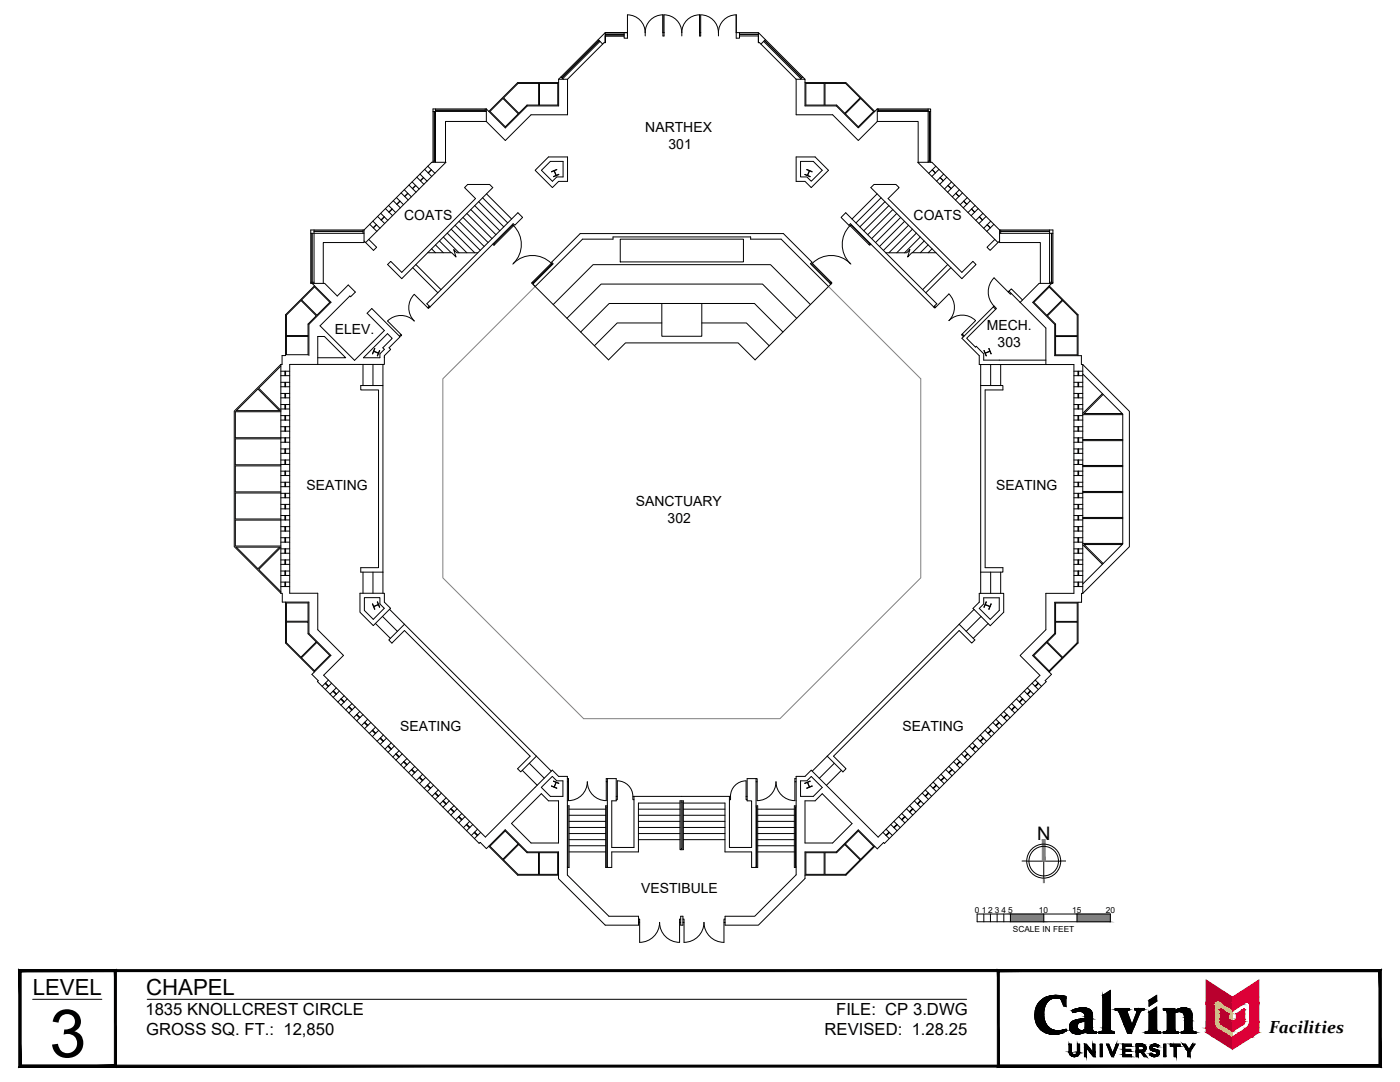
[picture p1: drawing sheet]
<svg xmlns="http://www.w3.org/2000/svg" width="279mm" height="216mm" viewBox="0 0 279 216" stroke-linecap="round" stroke-linejoin="round" font-family="sans-serif">
<defs><g id="words">
<text font-size="13.3" x="9.8" y="210.9">3</text>
<g font-size="4.4">
<text x="6.5" y="198.5">LEVEL</text>
<text x="29.2" y="198.5">CHAPEL</text>
</g>
<text font-size="3.7" x="207" y="167.5">N</text>
<text font-size="3.5" x="253.3" y="206.2">Facilities</text>
<g font-size="3.3">
<text x="29" y="202.5">1835 KNOLLCREST CIRCLE</text>
<text x="166.9" y="202.5">FILE: CP 3.DWG</text>
<text x="29.2" y="206.6">GROSS SQ. FT.: 12,850</text>
<text x="164.6" y="206.6">REVISED: 1.28.25</text>
</g>
<g font-size="2.8">
<text x="128.8" y="26.4">NARTHEX</text>
<text x="133.4" y="29.7">301</text>
<text x="80.7" y="43.9">COATS</text>
<text x="182.3" y="43.9">COATS</text>
<text x="196.9" y="65.8">MECH.</text>
<text x="66.8" y="66.7">ELEV.</text>
<text x="199.1" y="69.1">303</text>
<text x="61.2" y="97.7">SEATING</text>
<text x="126.9" y="101">SANCTUARY</text>
<text x="198.8" y="97.7">SEATING</text>
<text x="133.2" y="104.3">302</text>
<text x="79.9" y="145.8">SEATING</text>
<text x="180.1" y="145.8">SEATING</text>
<text x="127.9" y="178.1">VESTIBULE</text>
</g>
<g font-size="1.7">
<text x="194.6" y="182.1">0</text>
<text x="195.9" y="182.1">1</text>
<text x="197.2" y="182.1">2</text>
<text x="198.5" y="182.1">3</text>
<text x="199.9" y="182.1">4</text>
<text x="201.2" y="182.1">5</text>
<text x="207.3" y="182.1">10</text>
<text x="214" y="182.1">15</text>
<text x="220.7" y="182.1">20</text>
<text x="202.1" y="186">SCALE IN FEET</text>
</g>
</g></defs>
<!-- layer: 0 -->
<g fill="none" stroke="#000" stroke-width=".2">
<path d="M204.9 171.8h6.8M208.3 171.8v3.4M195 182.4h26.6v1.5h-26.6zM196.3 182.4v1.5M197.7 182.4v1.5M199 182.4v1.5M200.3 182.4v1.5M201.7 182.4v1.5M208.3 182.4v1.5M214.9 182.4v1.5"/>
<circle cx="208.3" cy="171.8" r="3.4"/>
<circle cx="208.3" cy="171.8" r="2.95"/>
</g>
<g fill="#808080" stroke="#808080" stroke-width=".2">
<path d="M208 167.5v4.3h.6zM208 167.5h.6v4.3z"/>
<path d="M211.7 171.8v.1l.9-.1zM211.7 171.9l.9-.1v.1z"/>
<path d="M208.2 175.2l.2 .9v-.9zM208.2 175.2l.2 .9h-.2z"/>
<path d="M204 171.9h.9v-.1zM204 171.8h.9l-.9 .1z"/>
<path d="M214.9 182.4l6.7 1.5v-1.5zM214.9 182.4l6.7 1.5h-6.7z"/>
<path d="M201.7 182.4l6.6 1.5v-1.5zM201.7 182.4l6.6 1.5h-6.6z"/>
</g>
<!-- layer: A-WALL-FULL -->
<g fill="none" stroke="#000" stroke-width=".2">
<path d="M100.5 19.5l2.9-2.9h4.1v4.4h-2.3l-1.7 1.6zM107.7 16.6h3.6v4.4h-3.6zM111.5 15.8h1.8v7.1h-7.3l-5.2 5.1-3.7-3.8v-2.5M111.5 15.8v5.3h-6.3l-4.4 4.4-3.7-3.8M111.5 16.5h-8.2l-5.7 5.7M112 15.3l.4 .5M119.4 7.9l.9 .9M119.5 8.1l-7.4 7.4M119.6 8.1l-7.4 7.4M119.8 8.3l-7.5 7.4M120.8 8.5h-.2l-7.3 7.3M120.8 6.9h3.8"/>
<path d="M120.8 6.8h3.8M125.2 7.2v-.7h-4.4l-9.3 9.3M125.2 6.5h-4.4v2v-1.3h3.8M128.8 6.5a3.5 3.5 0 0 0-3.6-3.5v4.6h-.6v-1.1M128.8 6.5a3.5 3.5 0 0 1 3.5-3.5v4.2h.2v-4.2a3.5 3.5 0 0 1 3.6 3.5M128.8 6.5v.7M132.3 6.5h.2M136.1 6.5a3.5 3.5 0 0 1 3.5-3.5v4.2h.2v-4.2a3.5 3.5 0 0 1 3.6 3.5M136.1 6.5v.7M139.6 6.5h.2M143.4 6.5a3.5 3.5 0 0 1 3.5-3.5v4.6h.7v-1.1M143.4 6.5v.7"/>
<path d="M146.9 6.5h4.5l9.3 9.3M147.6 7.2h3.8M147.6 6.9h3.8M147.6 6.8h3.8M151.4 6.5v2h.2l7.3 7.3M152.4 8.3l7.4 7.4M152.6 8.1l7.4 7.4M152.7 7.9l-.8 .9M158.9 15.8h1.8v5.3h6.2l4.4 4.4 3.8-3.8M158.9 15.8v7.1h7.3l5.1 5.1 3.8-3.8M160.2 15.3l-.5 .5M160.7 16.5h8.1l5.8 5.7"/>
<path d="M160.8 16.6h3.7v4.4h-3.7zM164.6 16.6h4.2l2.9 2.9-3.1 3.1-1.6-1.6h-2.4zM79.1 39.4l1.4 1.4M80.1 38.5l1.4 1.4M80.7 37.9l1.4 1.4M81.4 38.6l-.7 .6M81.4 38.6l-.6 .6M81.6 36.9l1.4 1.4M82.2 36.3l1.5 1.4M82.9 37l-.6 .6M83 37l-.7 .7M83.2 35.4l1.4 1.4"/>
<path d="M83.8 34.7l1.4 1.4M84.5 35.4l-.6 .6M84.5 35.5l-.6 .6M84.8 33.8l1.4 1.4M85.4 33.2l1.4 1.4M86.1 33.9l-.7 .6M86.1 33.9l-.6 .6M86.4 32.2h.5M86.4 22.2h10.7M86.6 22.2v10M86.7 22.2v10M86.9 22h9.9"/>
<path d="M86.9 21.7v10.7M96.3 39.5l5 5M96.8 21.7v.5M97.1 24.2h-8.2v8.2M97.1 21.7h-10.7v10.7M97.1 38.7l5 5M97.8 22.2l2.6-2.5 3 3-2.6 2.6zM106.8 34l2.7-2.7h3.8v4.9h-1.8l-1.3 1.2zM109.8 32.2h2.6v3.1h-1.3l-.9 .9-2.1-2.2zM110.5 35.2l1-.4zM111 35l-.4-.9 .5-.3-1 .4 .5-.1 .4 .9M158.9 31.3h3.8l2.6 2.7-3.4 3.4-1.2-1.2h-1.8z"/>
<path d="M159.8 32.2h2.5l1.8 1.8-2.2 2.2-.9-.9h-1.2zM161 33.8l1.1 .4-.5-.1-.4 .9 .4 .3-1-.5 .5 .2 .4-.9zM161.3 34.5h.1M168.7 22.7l3.1-3 2.5 2.5-3 3.1zM173.8 37.4l.6-.6h4.4l.6 .6-2.2 2.2 14.8 14.7 2.2-2.1 .6 .6-2.8 2.8zM175 38.7l-5 5M175.1 21.7h10.6v10.7M175.1 24.2h8.1v8.2M175.1 21.7v2.5M175.1 22.2h10.6M175.3 21.7v.5M175.3 22h9.9"/>
<path d="M175.8 39.5l-5 5M185.2 32.2h.5M185.2 21.7v10.7M185.5 22.2v10M186 33.9l.7 .6M186.1 33.9l.6 .6M186.8 33.2l-1.4 1.4M187.4 33.8l-1.4 1.4M187.6 35.5l.6 .6M187.6 35.4l.7 .6M188.3 34.7l-1.4 1.4M189 35.4l-1.5 1.4"/>
<path d="M189.2 37l.6 .7M189.2 37l.6 .6M189.9 36.3l-1.4 1.4M190.5 36.9l-1.4 1.4M190.7 38.6l.7 .6M190.8 38.6l.6 .6M191.5 37.9l-1.4 1.4M192.1 38.5l-1.4 1.4M193 39.4l-1.4 1.4M62 46.6h10.7M62 56.3h.7M62.2 46.6v9.7"/>
<path d="M62.3 46.6v9.7M62.3 56.6l3.8 3.7-4.5 4.4v6.3M62.7 46.1h9.7M62.7 46.2h9.7M62.7 45.9v10.6M62.8 57l-5.8 5.8v8.2h-.7v1.7h-.3M62.8 57.3l3 3-2.6 2.6-3-3.1zM72.4 45.9v.7M72.7 45.9h-10.7v10.6h2.8l2.5 2.6 2.2-2.2 1.4 1.4-.9 .9-.2-.1-5.9 5.9 6.9 6.9 5.9-5.9-3.4-3.5 .9-.9 5.6 5.6-2.2 2.2 .4 .3-1.3 1.3v1.7h-18.9v45.7h5.6v7.3l5.1 5.1-3.9 3.9 32.3 32.3 13.3-13.3 1.3 1.2h1.7v19.7l8.3 8.2h5.9v1.8h-6.6l-9.3-9.3v-5.3h-6.3l-4.4-4.4-3.7 3.7-1.3-1.2-.2 .2-32.3-32.3 .2-.2-1.2-1.2 3.7-3.8-4.4-4.4v-6.3h-5.3v-1.7h-.3M72.7 45.9v2.5h-8.2v8.1M72.7 45.9l13.5-13.5h2.8l-16 16M73.6 47.8l1.6 1.5-.7 .7-1.8-1.9"/>
<path d="M73.8 44.8l1.4 1.4M74.4 44.1l1.4 1.4M75.1 44.8l-.6 .6M75.1 44.9l-.6 .6M75.4 43.2l1.4 1.4M76 42.6l1.4 1.4M76.7 43.3l-.7 .6M76.7 43.3l-.6 .6M76.9 41.6l1.4 1.4M77.4 52.8l.6-.6 2.2 2.1 14.7-14.7-2.2-2.2 .6-.6h4.4l.6 .6-18.1 18.2zM77.6 41l1.4 1.4M78.2 41.7l-.6 .6"/>
<path d="M78.3 41.7l-.7 .7M78.5 40.1l1.4 1.4M79.8 40.1l-.6 .6M79.8 40.2l-.6 .6M82.4 53.4l5 5M83 52.8l5 5M85.3 50.4h4.9l.8 .9-.4-1.5 .6 .6h4.2M86.1 49.6l.8 .8M86.9 48.9l1.6 1.5M87.7 48.1l2.3 2.3M88.5 47.3l3.1 3.1M89.3 46.5l3.9 3.9"/>
<path d="M90 45.7l4.7 4.7M90.8 44.9l5 5.1M91.6 44.2l5 5M92.4 43.4l5 5M93.2 42.6l5 5M94 41.8l5 5M94.7 41l5.1 5M95.5 40.2l5 5.1M98.5 48.6l.2 .2M98.6 48.6l3.7-3.7 .2 .1-3.9 3.9-.3-.2M102.5 45a5.3 5.3 0 0 1 0 7.5M102.5 52.5a5.3 5.3 0 0 1 7.5 0"/>
<path d="M102.5 52.5l-.2 .2M106.3 56.3l.2 .2M106.4 56.5l3.8-3.8-.2-.2-3.9 4 .2 .2M106.6 56.9l14.8 14.9 3.4-3.4h22.5l3.4 3.4 14.6-14.6M123.8 47.7h24.6v4.6h-24.6zM162.1 52.5a5.3 5.3 0 0 1 7.5 0M165.7 56.5l-3.7-3.8 .1-.2 3.9 4-.2 .2M165.8 56.7l-4.1-4.1 .4-.3-5.8-5.7h-40.5l-5.7 5.7 .3 .3-4.1 4.1 .5 .5 9.5-9.5h6v-.4h27.5v.4h6.1l9.4 9.5M165.8 56.7l-.5 .5M165.9 56.3l-.2 .2M167.9 43.4l.9-1 18.2 18.2-.7 .6-16.6-16.6-.3 .3zM169.6 45a5.3 5.3 0 0 0 0 7.5"/>
<path d="M169.7 52.5l.1 .2M173.6 48.6l-3.8-3.7-.1 .1 3.9 3.9 .2-.2M173.6 48.6l-.2 .2M176.6 40.2l-5 5.1M177.4 41l-5 5M178.2 41.8l-5 5M179 42.6l-5 5M179.7 43.4l-5 5M180.5 44.2l-5 5M181.3 44.9l-5 5.1M182.1 45.7l-4.7 4.7M182.9 46.5l-3.9 3.9"/>
<path d="M183.7 47.3l-3.2 3.1M184.4 48.1l-2.3 2.3M185.2 48.9l-1.5 1.5M186 49.6l-.8 .8M186.8 50.4h-4.8l-.9 .9 .5-1.5-.6 .6h-4.2M189.1 52.8l-5 5M189.8 53.4l-5 5M192.3 40.2l.6 .6M192.3 40.1l.7 .6M193.7 40.1l-1.5 1.4M194.5 42.3l-.6-.6 .6 .7M194.6 41l-1.4 1.4"/>
<path d="M195.2 41.6l-1.4 1.4M195.4 43.3l.7 .6M195.5 43.3l.6 .6M196.2 42.6l-1.4 1.4M196.8 43.2l-1.4 1.4M197 44.9l.6 .6M197 44.8l.7 .6M197.7 44.1l-1.4 1.4M198.4 44.8l-1.5 1.4M198.5 47.8l-1.5 1.5 .6 .7 1.9-1.9M199.5 45.9l-13.5-13.5h-2.8l16 16M199.5 45.9h10.6v10.6h-2.7l-3.8 3.8"/>
<path d="M199.5 45.9v2.5h8.1v8.1M199.5 46.6h10.6M199.7 46.1h9.8M199.7 45.9v.7M199.7 46.2h9.8M201.2 58.3l-2.8-2.9a4 4 0 0 0 0 5.7M201.4 58.1l.4-.5 2.3 2.3M201.4 58.1l-.2 .2 .5 .4 .1-.1M201.4 58.1l2.2 2.2M209.4 57.3l2.6 2.6-3.1 3-2.6-2.6zM209.4 57l5.7 5.8v8.2M209.5 45.9v10.6"/>
<path d="M209.5 56.3h.6M209.9 46.6v9.7M209.9 56.5l-3.8 3.8 4.4 4.4v6.3h5.3v1.7h.3M212.1 60l2.9 2.9v4.1h-4.3v-2.3l-1.7-1.7zM51.5 77.6l4.3 4.3h-8.6zM56 72.7l-9.3 9.3v27.1l9.3 9.3M56 74.1h1.8M56 75h1.8M56 76.3h1.8M56 77.2h1.8M56 78.5h1.8M56 79.4h1.8"/>
<path d="M56 72.7v45.7M56 73l-4.4 4.5 4.4 4.4M56.9 74.1h.1M56.9 74.9h.1M56.9 77.1h.1M56.9 76.3h.1M56.9 79.3h.1M56.9 78.6h.1M56.9 74.1v.9M56.9 76.3v.9M56.9 78.5v.9M56.9 74.1v.8"/>
<path d="M56.9 76.3v.8M56.9 78.6v.7M57 74.1v.9M57 76.3v.9M57 78.5v.9M57.2 67.1h4.3v3.7h-4.3zM57.2 62.9l2.9-2.9 3 3-1.6 1.7v2.3h-4.3zM63.4 71.4h5.6l-4.3-4.3h-1.3v5.6M72 76.9h4.4v37.3h-4.4v-.9h3.5v-35.5h-3.5zM72.4 72.7v4.2M72.5 71.4l4.8-4.8 1 .9-1.9 1.9 .3 .3-.9 .9v.8zM74.4 72.7v4.2"/>
<path d="M74.8 69.6l-.2 .5 .9 .3 .3-.4-.4 1 .1-.5-.9-.4-.3 .5zM76.4 72.7v4.2M76.7 71.4h.1M79.8 67l.2-.3 .2 .2-.3 .2M85.2 60.6l18.2-18.2 .9 1-1.6 1.5-.3-.3-16.6 16.6zM85.3 61.4l-2.6-2.7a3.8 3.8 0 0 0 0 5.4 3.8 3.8 0 0 0-5.4 0l2.7 2.6M85.7 61.1l-.4 .3 .2 .2 .3-.4M110.4 60.8l8-8h35.4l7.9 8M113.1 63.5l6.9-6.8h32.2l6.8 6.8M115.9 66.3l5.7-5.7h29l5.7 5.7M132.1 64.4h-8.9l-4.6 4.6M132.1 60.6v6.5h8v-6.5"/>
<path d="M140.1 64.4h8.9l4.5 4.6M186.5 61.1l.2 .2-.1 .2-.3-.3M186.7 61.3l2.7-2.6a3.8 3.8 0 0 1 0 5.3 3.8 3.8 0 0 1 5.3 0l-2.7 2.6M192.4 67l-.4-.4-.1 .2 .4 .4M195.7 76.9h4.5v.9h-3.6v35.5h3.6v.9h-4.5M195.7 72.7v45.7M196.4 70l.2 .4 .9-.3-.1-.5 .4 1-.2-.5-1 .4 .2 .5zM197.7 72.7v4.2M198.2 61.2l.2-.1 .5 .5-.2 .1M198.2 61.2l-6.2 6.3 3.4 3.5v1.7h13.3M198.2 61.2l.5 .5M198.7 61.7l-5.8 5.8 1.8 1.8 .1-.2 1.5 1.5v1.3h12.4"/>
<path d="M199.7 72.7v4.2M203.6 60.3l5.1 5.2v7.2h5.6v45.7h-5.6v7.3l-5.1 5.1 3.9 4-32.3 32.2-13.3-13.3-1.2 1.2h-1.8v19.7l-8.3 8.2h-5.9v1.8h6.7l9.3-9.3v-5.3h6.2l4.4-4.4 3.8 3.8 1.2-1.3 .2 .2 32.3-32.3-.2-.2 1.2-1.2-3.7-3.8 4.4-4.4v-6.2h5.3v-1.8h.3M210.7 67.2h4.3v3.6h-4.3zM214.3 74.1h1.8M214.3 75h1.8M214.3 76.3h1.8M214.3 77.2h1.8M214.3 78.5h1.8M214.3 79.4h1.8M215.1 74.1v.9M215.1 76.3v.9M215.1 78.5v.9"/>
<path d="M215.1 74.1h.2M215.1 74.9h.2M215.1 77.1h.2M215.1 76.3h.2M215.1 79.3h.2M215.1 78.6h.2M215.2 74.1v.8M215.2 76.3v.8M215.2 78.6v.7M215.3 74.1v.9M215.3 76.3v.9M215.3 78.5v.9"/>
<path d="M216.1 72.7l9.3 9.4v27l-9.3 9.3M216.1 74.6l8 8v25.9l-8 8M216.1 72.7v45.7M220 78.5l-3.9 4M220.2 78.7l-3.8 3.8h7.6M56 80.7h1.8M56 81.6h1.8M56 82.9h1.8M56 83.8h1.8M56 85.1h1.8M56 86h1.8M56 82.2h-9v5.1l10.8 .1"/>
<path d="M56 88.2h1.8M56 89.6h1.8M56 90.5h1.8M56 91.8h1.8M56 92.7h1.8M56 94h1.8M56 94.9h1.8M56 96.2h1.8M56 97.1h1.8M56 98.4h1.8M56 99.3h1.8M56 87.6h-9v5.1h9"/>
<path d="M56 93h-9v5.1h9M56 98.4h-9v5.2h9M56.9 81.5h.1M56.9 80.8h.1M56.9 83.8h.1M56.9 83h.1M56.9 86h.1M56.9 85.2h.1M56.9 88.2h.1M56.9 87.4h.1M56.9 90.4h.1M56.9 89.6h.1"/>
<path d="M56.9 92.6h.1M56.9 91.9h.1M56.9 94.8h.1M56.9 94.1h.1M56.9 97h.1M56.9 96.3h.1M56.9 99.3h.1M56.9 98.5h.1M56.9 80.7v.9M56.9 82.9v.9M56.9 85.1v.9M56.9 87.4v.8"/>
<path d="M56.9 89.6v.9M56.9 91.8v.9M56.9 94v.9M56.9 96.2v.9M56.9 98.4v.9M56.9 80.8v.7M56.9 83v.8M56.9 85.2v.8M56.9 89.6v.8M56.9 91.9v.7M56.9 94.1v.7M56.9 96.3v.7"/>
<path d="M56.9 98.5v.8M57 80.7v.9M57 82.9v.9M57 85.1v.9M57 87.4v.8M57 89.6v.9M57 91.8v.9M57 94v.9M57 96.2v.9M57 98.4v.9M214.3 80.7h1.8M214.3 81.6h1.8"/>
<path d="M214.3 82.9h1.8M214.3 83.8h1.8M214.3 85.1h1.8M214.3 86h1.8M214.3 87.4h1.8M214.3 88.2h1.8M214.3 89.6h1.8M214.3 90.5h1.8M214.3 91.8h1.8M214.3 92.7h1.8M214.3 94h1.8M214.3 94.9h1.8"/>
<path d="M214.3 96.2h1.8M214.3 97.1h1.8M214.3 98.4h1.8M214.3 99.3h1.8M215.1 80.7v.9M215.1 82.9v.9M215.1 85.1v.9M215.1 87.4v.8M215.1 89.6v.9M215.1 91.8v.9M215.1 94v.9M215.1 96.2v.9"/>
<path d="M215.1 98.4v.9M215.1 81.5h.2M215.1 80.8h.2M215.1 83.8h.2M215.1 83h.2M215.1 86h.2M215.1 85.2h.2M215.1 88.2h.2M215.1 87.4h.2M215.1 90.4h.2M215.1 89.6h.2M215.1 92.6h.2"/>
<path d="M215.1 91.9h.2M215.1 94.8h.2M215.1 94.1h.2M215.1 97h.2M215.1 96.3h.2M215.1 99.3h.2M215.1 98.5h.2M215.2 80.8v.7M215.2 83v.8M215.2 85.2v.8M215.2 87.4v.8M215.2 89.6v.8"/>
<path d="M215.2 91.9v.7M215.2 94.1v.7M215.2 96.3v.7M215.2 98.5v.8M215.3 80.7v.9M215.3 82.9v.9M215.3 85.1v.9M215.3 87.4v.8M215.3 89.6v.9M215.3 91.8v.9M215.3 94v.9M215.3 96.2v.9"/>
<path d="M215.3 98.4v.9M216.1 82.7h8M216.1 87.9h8M216.1 87.7h8M216.1 92.9h8M216.1 93.1h8M216.1 98.1h8M216.1 98.3h8M47.2 109.2h8.6l-4.3 4.3zM56 109.2l-4.4 4.4 4.4 4.5M56 100.6h1.8M56 101.5h1.8"/>
<path d="M56 102.9h1.8M56 103.7h1.8M56 105.1h1.8M56 106h1.8M56 107.3h1.8M56 108.2h1.8M56 109.5h1.8M56 110.4h1.8M56 111.7h1.8M56 112.6h1.8M56 113.9h1.8M56 114.8h1.8"/>
<path d="M56 116.2h1.8M56 117h1.8M56 103.8h-9v5.2h9M56.9 101.5h.1M56.9 100.7h.1M56.9 103.7h.1M56.9 102.9h.1M56.9 105.9h.1M56.9 105.1h.1M56.9 108.1h.1M56.9 107.4h.1M56.9 110.3h.1"/>
<path d="M56.9 109.6h.1M56.9 112.6h.1M56.9 111.8h.1M56.9 114.8h.1M56.9 114h.1M56.9 117h.1M56.9 116.2h.1M56.9 100.6v.9M56.9 102.9v.8M56.9 105.1v.9M56.9 107.3v.9M56.9 109.5v.9"/>
<path d="M56.9 111.7v.9M56.9 113.9v.9M56.9 116.2v.8M56.9 100.7v.8M56.9 105.1v.8M56.9 107.4v.7M56.9 109.6v.7M56.9 111.8v.8M56.9 114v.8M57 100.6v.9M57 102.9v.8M57 105.1v.9"/>
<path d="M57 107.3v.9M57 109.5v.9M57 111.7v.9M57 113.9v.9M57 116.2v.8M71.8 118.4h4.9v1.8l1.2 1.2-3.4 3.4-2.7-2.6zM72.4 114.2v4.2M72.7 119.3h3.1v1.2l.9 .9-2.2 2.2-1.8-1.8zM74.4 114.2v4.2M76.4 114.2v4.2M195.4 118.4h4.9v3.8l-2.7 2.7-3.4-3.5 1.2-1.2zM196.3 119.3h3.1v2.5l-1.8 1.8-2.2-2.2 .9-.9z"/>
<path d="M197.7 114.2v4.2M199.7 114.2v4.2M214.3 100.6h1.8M214.3 101.5h1.8M214.3 102.9h1.8M214.3 103.7h1.8M214.3 105.1h1.8M214.3 106h1.8M214.3 107.3h1.8M214.3 108.2h1.8M214.3 109.5h1.8M214.3 110.4h1.8"/>
<path d="M214.3 111.7h1.8M214.3 112.6h1.8M214.3 113.9h1.8M214.3 114.8h1.8M214.3 116.2h1.8M214.3 117h1.8M215.1 100.6v.9M215.1 102.9v.8M215.1 105.1v.9M215.1 107.3v.9M215.1 109.5v.9M215.1 111.7v.9"/>
<path d="M215.1 113.9v.9M215.1 116.2v.8M215.1 101.5h.2M215.1 100.7h.2M215.1 103.7h.2M215.1 102.9h.2M215.1 105.9h.2M215.1 105.1h.2M215.1 108.1h.2M215.1 107.4h.2M215.1 110.3h.2M215.1 109.6h.2"/>
<path d="M215.1 112.6h.2M215.1 111.8h.2M215.1 114.8h.2M215.1 114h.2M215.1 117h.2M215.1 116.2h.2M215.2 100.7v.8M215.2 102.9v.8M215.2 105.1v.8M215.2 107.4v.7M215.2 109.6v.7M215.2 111.8v.8"/>
<path d="M215.2 114v.8M215.2 116.2v.8M215.3 100.6v.9M215.3 102.9v.8M215.3 105.1v.9M215.3 107.3v.9M215.3 109.5v.9M215.3 111.7v.9M215.3 113.9v.9M215.3 116.2v.8M216.1 103.3h8M216.1 103.5h8"/>
<path d="M216.1 108.4h8M216.1 108.7l3.9 3.9M224 108.7h-7.6l3.8 3.7M57 120.1v8.2l5.7 5.8M57.2 124.1h4.3v2.4l1.6 1.6-3.1 3-2.8-2.9zM57.2 120.3h4.3v3.7h-4.3zM60.2 131.3l3-3.1 2.6 2.6-3.1 3zM64.9 136.4l.6 .6M65 136.4l.5 .5M65 136.3l.6 .6M65 136.3l-.1 .1M65.5 136.9h.1"/>
<path d="M65.5 135.7l-1.2 1.2M66.2 136.3l-1.3 1.3M66.5 137.9l.6 .7M66.5 137.8l.7 .7M66.6 137.9l.5 .5M67.1 137.3l-1.2 1.2M67.7 137.9l-1.2 1.2M68 139.5l.6 .6M68.1 139.5l.5 .5M68.1 139.4l.6 .6M68.1 139.5h.1M68.7 138.8l-1.3 1.3"/>
<path d="M69.3 139.5l-1.2 1.2M74.3 120.5l.3 .5 .9-.4-.1-.5 .4 1-.3-.4-.9 .4 .2 .5zM74.9 124.4l3 3M76.3 123l3 3M77.7 121.6l3 3M80.7 124.6l-3.1 3.1 .6 .6 2.5-2.5 25.1 25.1-2.5 2.5 .6 .6 3.2-3.1M80.7 124.6l26.4 26.3M191.4 124.6l3.2 3.1-.7 .6-2.5-2.5-25.1 25.1 2.5 2.5-.6 .6-3.1-3.1M191.4 124.6l-29.3 29.3M194.4 121.6l-3 3M195.8 123l-3 3M196.8 120.1l-.2 .5 1 .4 .2-.5-.4 1.1 .1-.5-.9-.4-.2 .4z"/>
<path d="M197.2 124.4l-3 3M202.8 139.5l1.3 1.2M203.5 138.8l1.2 1.3M204 139.5h.1M204 139.4l-.6 .6M204 139.5l-.5 .5M204.1 139.5l-.6 .6M204.4 137.9l1.3 1.2M205 137.3l1.3 1.2M205 138.4l.1 .1M205.6 137.9l.1 .1M205.6 137.8l-.6 .7"/>
<path d="M205.6 137.9l-.5 .6M205.7 137.9l-.6 .7M206 136.3l1.2 1.3M206.3 130.8l2.6-2.6 3.1 3.1-2.6 2.6zM206.6 135.7l1.2 1.2M206.6 136.9h.1M207.1 136.3l.1 .1M207.2 136.3l-.6 .6M207.2 136.4l-.6 .5M207.3 136.4l-.7 .6M210.7 120.3h4.3v3.7h-4.3zM210.7 124.2h4.3v4l-2.9 2.9-3.1-3 1.7-1.6z"/>
<path d="M215.1 120.2v8.1l-5.7 5.8M68.7 140l-.1 .1M69.6 141.1l.6 .6M69.7 141.1l.5 .5M69.7 141l.6 .6M69.7 141l-.1 .1M70.2 141.6h.1M70.2 140.4l-1.2 1.2M70.9 141l-1.3 1.3M71.1 142.6l.7 .7M71.2 142.6l.6 .6M71.2 142.5l.7 .7"/>
<path d="M71.3 142.6l-.1 .1M71.8 143.1l-.1 .1M71.8 142l-1.2 1.2M72.4 142.6l-1.2 1.2M72.7 144.2l.6 .6M72.8 144.2l.5 .5M72.8 144.1l.6 .6M72.8 144.2h-.1M73.4 143.5l-1.3 1.3M73.4 144.7l-.1 .1M74 144.2l-1.3 1.2M74.3 145.8l.6 .6"/>
<path d="M74.4 145.7l.6 .6M74.4 145.7l.5 .6M74.9 145.1l-1.2 1.2M75.6 145.7l-1.3 1.3M75.8 147.3l.7 .7M75.9 147.3l.6 .6M75.9 147.2l.6 .7M76 147.3l-.1 .1M76.5 146.7l-1.2 1.2M76.5 147.8l-.1 .1M77.1 147.3l-1.2 1.2M77.4 148.9l.6 .6"/>
<path d="M77.5 148.9l.5 .5M77.5 148.8l.6 .6M77.5 148.9h-.1M78.1 148.2l-1.3 1.3M78.1 149.4l-.1 .1M78.7 148.9l-1.3 1.2M79 150.5l.6 .6M79.1 150.5l.5 .5M79.1 150.4l.6 .6M79.1 150.4l-.1 .1M79.6 151h.1M79.6 149.8l-1.2 1.2"/>
<path d="M80.3 150.4l-1.3 1.3M80.5 152l.7 .7M80.6 152l.6 .6M80.6 151.9l.6 .7M80.7 152l-.1 .1M81.2 152.5l-.1 .1M81.2 151.4l-1.2 1.2M81.8 152l-1.2 1.2M82.2 153.6l.5 .6 .1-.1M82.2 153.5l.6 .6M82.2 153.6h-.1l.6 .6M82.8 152.9l-1.3 1.3"/>
<path d="M83.4 153.6l-1.3 1.2M83.7 155.2l.6 .6M83.8 155.1l.6 .6M83.8 155.2l.5 .5M83.8 155.1l-.1 .1M84.3 155.7h.1M84.3 154.5l-1.2 1.2M85 155.1l-1.3 1.3M85.2 156.7l.7 .7M85.3 156.6l.6 .7M85.3 156.7l.6 .6M85.4 156.7l-.1 .1"/>
<path d="M85.9 157.2l-.1 .1M85.9 156.1l-1.2 1.2M86.5 156.7l-1.2 1.2M86.8 158.3l.6 .6M86.9 158.2l.6 .6M86.9 158.3l.5 .5M86.9 158.3h-.1M87.5 157.6l-1.3 1.3M87.5 158.8l-.1 .1M88.1 158.3l-1.3 1.2M88.4 159.9l.6 .6M88.5 159.8l.6 .6"/>
<path d="M88.5 159.9l.5 .5M88.5 159.8l-.1 .1M89 159.2l-1.2 1.2M89.7 159.8l-1.3 1.3M104.2 153.7l3 3M105.6 152.3l3 3M107.1 150.9l2.9 3M108 157.1l2.2-2.2 .9 .9h1.2v3.1h-2.5zM110.5 155.9l1 .4zM111 156.1l-.4 .9-.5-.1 1 .4-.5-.3 .4-.9M113.2 155.4h.3v4.4a3.8 3.8 0 0 0 3.7-3.8 3.8 3.8 0 0 0 3.8 3.8v-3.8M113.2 156h.3"/>
<path d="M121.2 156h-.2v-.6h2v4.4h-.9v9.3h4.4v-10.2M121.2 155.4v17.7M123 158.9h.2M126.3 158.9a3.1 3.1 0 0 0-3.1-3.1v3.8h-.2M126.5 158.9h-.2v.7h.2M126.5 158.9h19.1M135.7 159.8h.7v9.7h-.7zM145.6 158.9h.2v.7h-.2M145.8 158.9a3.1 3.1 0 0 1 3.1-3.1v3.8h.2M148.9 158.9h.2M150.9 155.4h-1.8v4.4h.9v9.3h-4.4v-10.2M150.9 155.4h.2v.6h-.2"/>
<path d="M150.9 155.4v17.7M151.1 156v3.8a3.8 3.8 0 0 0 3.8-3.8 3.8 3.8 0 0 0 3.7 3.8v-3.8M158.9 155.4h-.3v.6h.3M159.8 155.8h1.2l.9-.9 2.2 2.2-1.8 1.8h-2.5zM160.6 156.3l1-.4-.4 .2 .4 .9 .5-.1-1.1 .4 .5-.3-.4-.9zM160.7 159.8h2l1.4-1.4 5.9 5.9-3.8 3.9h-5.5zM166.5 152.3l-3 3M167.9 153.7l-3 3M182.5 159.8l1.2 1.3M183.1 159.2l1.3 1.2M183.7 159.8v.1M183.7 159.8l-.6 .6"/>
<path d="M183.7 159.9l-.6 .5M183.8 159.9l-.7 .6M184 158.3l1.3 1.2M184.7 158.8v.1M184.7 157.6l1.2 1.3M185.2 158.3h.1M185.3 158.2l-.7 .6M185.3 158.3l-.6 .5M185.3 158.3l-.6 .6M185.6 156.7l1.3 1.2M186.2 156.1l1.3 1.2M186.2 157.2l.1 .1"/>
<path d="M186.8 156.7l.1 .1M186.8 156.7l-.5 .6M186.8 156.6l-.6 .7M186.9 156.7l-.6 .7M187.2 155.1l1.2 1.3M187.8 154.5l1.3 1.2M187.8 155.7h.1M188.4 155.1v.1M188.4 155.2l-.6 .5M188.4 155.1l-.6 .6M188.5 155.2l-.7 .6M188.7 153.6l1.3 1.2"/>
<path d="M189.4 152.9l1.2 1.3M189.4 154.1v.1M189.9 153.6h.1M190 153.5l-.7 .6M190 153.6l-.6 .5M190 153.6l-.6 .6M190.3 152l1.3 1.2M190.9 152.5l.1 .1M190.9 151.4l1.3 1.2M191.5 152l.1 .1M191.5 151.9l-.6 .7M191.5 152l-.5 .6"/>
<path d="M191.6 152l-.6 .7M191.9 150.4l1.2 1.3M192.5 149.8l1.2 1.2M192.5 151h.1M193.1 150.4v.1M193.1 150.4l-.6 .6M193.1 150.5l-.6 .5M193.2 150.5l-.7 .6M193.4 148.9l1.3 1.2M194.1 148.2l1.2 1.3M194.1 149.4v.1M194.6 148.9l-.5 .5"/>
<path d="M194.7 148.9l-.1-.1-.6 .6M194.7 148.9l-.6 .6M195 147.3l1.3 1.2M195.6 146.7l1.3 1.2M195.6 147.8l.1 .1M196.2 147.3l.1 .1M196.2 147.2l-.6 .7M196.2 147.3l-.5 .6M196.3 147.3l-.6 .7M196.6 145.7l1.2 1.3M197.2 145.1l1.2 1.2M197.2 146.3h.1"/>
<path d="M197.7 145.7l.1 .1M197.8 145.7l-.6 .6M197.8 145.8l-.6 .5M197.9 145.8l-.7 .6M198.1 144.2l1.3 1.2M198.8 144.7v.1M198.8 143.5l1.2 1.3M199.3 144.2h.1M199.3 144.1l-.6 .6M199.3 144.2l-.5 .5M199.4 144.2l-.6 .6M199.7 142.6l1.3 1.2"/>
<path d="M200.3 142l1.3 1.2M200.3 143.1l.1 .1M200.9 142.6l.1 .1M200.9 142.5l-.6 .7M200.9 142.6l-.5 .6M201 142.6l-.6 .7M201.3 141l1.2 1.3M201.9 140.4l1.2 1.2M202.5 141l-.6 .6M202.5 141.1l-.5 .5M202.6 141.1l-.7 .6M203.5 140v.1"/>
<path d="M89 160.4h.1M89.9 161.4l.7 .7M90 161.3l.6 .7M90 161.4l.6 .6M90.1 161.4l-.1 .1M90.6 160.8l-1.2 1.2M90.6 161.9l-.1 .1M91.2 161.4l-1.2 1.2M91.5 163l.6 .6M91.6 162.9l.6 .6M91.6 163l.5 .5M91.6 163h-.1"/>
<path d="M92.2 162.3l-1.3 1.3M92.2 163.5l-.1 .1M92.8 163l-1.3 1.2M93.1 164.6l.6 .6M93.2 164.5l.6 .6M93.2 164.6l.5 .5M93.2 164.5l-.1 .1M93.7 165.1h.1M93.7 163.9l-1.2 1.2M94.4 164.5l-1.3 1.3M94.6 166.1l.7 .7M94.7 166l.6 .7"/>
<path d="M94.8 166.1l.5 .6M95.3 165.5l-1.2 1.2M95.3 166.6l-.1 .1M95.9 166.1l-1.2 1.2M97.5 168.9l5.8 5.7h8.2M97.8 168.9l3-3.1 2.6 2.6-3 3zM102.1 164.3l5.9-5.9 1.5 1.4h2v8.4h-5.5zM103.5 168.5l1.7 1.6h2.3v4.4h-4.1l-2.9-2.9zM107.6 170.1h3.7v4.4h-3.7zM113.2 160.8h.4v12.3h-.4M113.2 161h.1v11.9h-.1M113.6 170h7.3"/>
<path d="M113.6 168.8h7.3M113.6 167.5h7.3M113.6 166.3h7.3M113.6 165.1h7.3M113.6 163.9h7.3M113.6 162.7h7.3M113.6 161.5h7.3M121.2 161h-.1v11.9h.1M127.4 167.5h8.3M127.4 166.3h8.3M127.4 165.1h8.3M127.4 163.9h8.3"/>
<path d="M127.4 162.7h8.3M127.4 161.5h8.3M135.7 160.2h-8.3v9.8h-5.3v3.1h-1.2v-12.3h.3M135.9 160h.3v9.3h-.3zM136.4 160.2h8.3v9.8h5.3v3.1h1.2v-12.3h-.3M136.4 167.5h8.3M136.4 166.3h8.3M136.4 165.1h8.3M136.4 163.9h8.3M136.4 162.7h8.3M136.4 161.5h8.3M150.9 161h.1v11.9h-.1"/>
<path d="M151.2 170h7.3M151.2 168.8h7.3M151.2 167.5h7.3M151.2 166.3h7.3M151.2 165.1h7.3M151.2 163.9h7.3M151.2 162.7h7.3M151.2 161.5h7.3M158.9 160.8h-.4v12.3h.4M158.9 161h-.1v11.9h.1M160.8 170.1h3.7v4.4h-3.7zM164.6 170.1h2.4l1.6-1.6 3.1 3.1-2.9 2.9h-4.2z"/>
<path d="M171.3 165.8l3 3.1-2.5 2.6-3.1-3.1zM174.6 168.9l-5.8 5.7h-8.1M176.2 166.1l1.3 1.2M176.8 165.5l1.3 1.2M176.8 166.6l.1 .1M177.4 166.1l.1 .1M177.4 166l-.6 .7M177.4 166.1l-.5 .6M177.5 166.1l-.6 .7M177.8 164.5l1.2 1.3M178.4 163.9l1.3 1.2M178.4 165.1h.1"/>
<path d="M179 164.5v.1M179 164.6l-.6 .5M179 164.5l-.6 .6M179.1 164.6l-.7 .6M179.3 163l1.3 1.2M180 162.3l1.2 1.3M180 163.5l.1 .1M180.5 163h.1M180.6 163l-.6 .5M180.6 162.9l-.7 .6M180.6 163l-.6 .6M180.9 161.4l1.3 1.2"/>
<path d="M181.5 160.8l1.3 1.2M182.1 161.3l-.6 .7M182.2 161.5l-.6 .5M182.2 161.4l-.6 .7M183.1 160.4h.1M127.4 183.4h.3v.7h-.3M127.7 184.1v3.9a4 4 0 0 0 3.9-4 4 4 0 0 0 4 4v-3.9h.2M135.8 183.4h-.2v.7M135.8 182.8h.5v1.8h-.5zM136.3 183.4h.2v.7h-.2M136.5 184.1v3.9a4 4 0 0 0 4-4 4 4 0 0 0 4 4v-3.9h.2M144.7 183.4h-.2v.7"/>
</g>
<!-- layer: A-FLOR -->
<path d="M106.8 57.2l-18.4 18.4v39.7l28.1 28.1h39.2l28.1-28.1v-39.7l-18.5-18.4" fill="none" stroke="#808080" stroke-width=".2"/>
<!-- layer: A-TITL -->
<g fill="#000" stroke="#000" stroke-width=".2">
<path d="M210.5 198.6h.3zM220.1 198.6l1.5-1v1zM229.3 199.6h1.5v.2zM229.3 199.6l1.5-1v1zM210 206.4h.8zM212.5 205.5h.3zM214.1 202h.2zM214.2 210.8h.5zM214.8 210.4h.5zM214.9 206.3h.5zM216 201.9h1.9zM216 201.1h.4z"/>
<path d="M216.7 206h2.1zM220 205.7h1.7zM220.1 205.6h1.5zM229.2 205.8h1.7zM229.2 205.7h1.7zM230.3 208.4h.4zM230.8 210h.5zM229.3 201.9l1.5-1v1zM234.5 201.7h3.1zM236.2 201.1h.3z"/>
<path d="M207.5 199.9l1.5 .1 .1-.1zM207.5 199.9l1.5 .1h-1.6z"/>
<path d="M207.6 199.8h1.5zM207.5 199.9h1.6z"/>
<path d="M207.7 199.7l1.4 .1 .2-.1zM207.7 199.7l1.4 .1h-1.5z"/>
<path d="M207.8 199.6h1.5zM207.7 199.7h1.6z"/>
<path d="M208 199.5l1.3 .1 .2-.1zM207.8 199.6l.2-.1 1.3 .1z"/>
<path d="M208 199.4h1.6zM208 199.5h1.5z"/>
<path d="M208.1 199.3h1.7zM208 199.4h1.6z"/>
<path d="M208.3 199.2l1.5 .1 .2-.1zM208.1 199.3l.2-.1 1.5 .1z"/>
<path d="M208.3 199.2h1.8zM208.3 199.2h1.7z"/>
<path d="M208.4 199.2h1.9zM208.3 199.2h1.8z"/>
<path d="M208.5 199.1h2zM208.4 199.2h1.9z"/>
<path d="M208.5 199.1h2.3zM208.5 199.1h2.3z"/>
<path d="M208.5 199.1h2.3zM208.5 199.1h2z"/>
<path d="M210.8 199.1h1.9zM210.8 199.1h1.9z"/>
<path d="M210.5 198.6h.8zM210.2 198.6h1.1z"/>
<path d="M210.2 198.6h1.1zM210.2 198.6h1.1z"/>
<path d="M210.2 198.6l1.5 .1zM210 198.7h1.7z"/>
<path d="M210 198.7h1.8zM209.9 198.7h1.9z"/>
<path d="M209.9 198.7h2.3zM209.6 198.7h2.6z"/>
<path d="M209.6 198.7l2.8 .1zM209.5 198.8h2.9z"/>
<path d="M209.5 198.8h3.2zM209.2 198.8h3.5z"/>
<path d="M209.2 198.8l3.5 .1zM209.1 198.9h3.6z"/>
<path d="M209.1 198.9h3.6zM209.1 198.9h3.6z"/>
<path d="M209.1 198.9l3.6 .1zM208.8 199h3.9z"/>
<path d="M208.8 199l3.9 .1v-.1zM208.6 199.1l.2-.1 3.9 .1z"/>
<path d="M208.6 199.1h4.1zM208.5 199.1h4.2z"/>
<path d="M210.8 199.1l1.9 .1zM210.8 199.1l1.9 .1z"/>
<path d="M211.1 199.2h1.6zM211.1 199.2h1.6z"/>
<path d="M211.4 199.2l1.3 .1zM211.4 199.2l1.3 .1z"/>
<path d="M211.7 199.3l1 1.5v-1.5zM211.7 199.3l1 1.5h-.4z"/>
<path d="M220.1 198.6l1.5 6.3v-6.3zM220.1 198.6l1.5 6.3h-1.5z"/>
<path d="M229.3 199.6v.2h1.5zM229.3 199.8h1.5l-1.5 1z"/>
<path d="M3.8 212.9l271.4-.4h-271zM3.8 212.9l271.4-.4 .4 .4zM275.2 193.9v18.6l.4 .4zM275.2 193.9l.4-.4v19.4zM4.2 193.9h271l.4-.4zM3.8 193.5h271.8l-271.4 .4zM3.8 193.5l.4 19v-18.6zM3.8 193.5l.4 19-.4 .4z"/>
<path d="M3.8 212.9l19-.4h-18.6zM3.8 212.9l19-.4 .4 .4zM22.8 193.9v18.6l.4 .4zM22.8 193.9l.4-.4v19.4zM4.2 193.9h18.6l.4-.4zM3.8 193.5h19.4l-19 .4zM3.8 193.5l.4 19v-18.6zM3.8 193.5l.4 19-.4 .4z"/>
<path d="M199.4 212.5l-.4 .4 76.2-.4zM199 212.9l76.2-.4 .4 .4zM275.2 193.9v18.6l.4 .4zM275.2 193.9l.4-.4v19.4zM199.4 193.9h75.8l.4-.4zM199 193.5h76.6l-76.2 .4zM199 193.5l.4 19v-18.6zM199 193.5l.4 19-.4 .4z"/>
<path d="M206.6 201.9l1.7 .2v-.2zM206.6 201.9l1.7 .2h-1.7z"/>
<path d="M206.6 202.1l1.7 .2v-.2zM206.6 202.1l1.7 .2h-1.8z"/>
<path d="M206.5 202.3l1.8 .2v-.2zM206.5 202.3l1.8 .2h-1.8z"/>
<path d="M206.5 202.5l1.8 .1v-.1zM206.5 202.5l1.8 .1h-1.8z"/>
<path d="M206.5 202.6l1.8 .3v-.3zM206.5 202.6l1.8 .3h-1.8z"/>
<path d="M206.5 202.9l1.9 .1-.1-.1zM206.5 202.9l1.9 .1h-1.9z"/>
<path d="M206.6 201.7l1.7 .2v-.2zM206.6 201.7l1.7 .2h-1.7z"/>
<path d="M206.5 203l1.9 .2v-.2zM206.5 203l1.9 .2h-1.8z"/>
<path d="M206.6 201.5l1.7 .2 .1-.2zM206.6 201.5l1.7 .2h-1.7z"/>
<path d="M206.7 201.4h1.7zM206.7 201.4l1.7 .1z"/>
<path d="M206.6 203.2l1.8 .2v-.2zM206.6 203.2l1.8 .2h-1.8z"/>
<path d="M206.6 203.4l1.9 .2-.1-.2zM206.6 203.4l1.9 .2h-1.8z"/>
<path d="M206.7 201.2l1.7 .2v-.2zM206.7 201.2l1.7 .2h-1.7z"/>
<path d="M206.8 201.1h1.6zM206.8 201.1l1.6 .1z"/>
<path d="M206.7 203.6l1.8 .2v-.2zM206.7 203.6l1.8 .2h-1.8z"/>
<path d="M206.8 200.9l1.6 .2 .1-.2zM206.8 200.9l1.6 .2h-1.6z"/>
<path d="M206.7 203.8l1.9 .1-.1-.1zM206.7 203.8l1.9 .1h-1.9z"/>
<path d="M206.9 200.8l1.6 .1v-.1zM206.9 200.8l1.6 .1h-1.7z"/>
<path d="M206.7 203.9l2 .2-.1-.2zM206.7 203.9l2 .2h-1.9z"/>
<path d="M207 200.6l1.5 .2 .1-.2zM207 200.6l1.5 .2h-1.6z"/>
<path d="M207 200.5h1.7zM207 200.5l1.6 .1z"/>
<path d="M206.8 204.1l1.9 .1zM206.8 204.1l1.9 .1z"/>
<path d="M206.8 204.2l2 .1-.1-.1zM206.8 204.2l2 .1h-1.9z"/>
<path d="M207.2 200.3l1.5 .2 .1-.2zM207.2 200.3l1.5 .2h-1.7z"/>
<path d="M206.9 204.3l2 .2-.1-.2zM206.9 204.3l2 .2h-1.9z"/>
<path d="M207.2 200.3h1.6zM207.2 200.3h1.6z"/>
<path d="M207 204.5l1.9 .1zM207 204.5l1.9 .1z"/>
<path d="M207 204.6l2.1 .2-.2-.2zM207 204.6l2.1 .2h-2z"/>
<path d="M207.3 200.1l1.5 .2 .1-.2zM207.3 200.1l1.5 .2h-1.6z"/>
<path d="M207.4 200h1.6zM207.4 200l1.5 .1z"/>
<path d="M207.1 204.8h2zM207.1 204.8h2z"/>
<path d="M207.1 204.8l2.2 .2-.2-.2zM207.1 204.8l2.2 .2h-2z"/>
<path d="M207.3 205l2.1 .1zM207.3 205l2.1 .1z"/>
<path d="M207.4 205.1l2.1 .1zM207.4 205.1l2.1 .1z"/>
<path d="M207.4 205.2l2.4 .1-.3-.1zM207.4 205.2l2.4 .1h-2.2z"/>
<path d="M207.6 205.3h2.2zM207.6 205.3h2.2z"/>
<path d="M207.6 205.3l2.4 .2-.2-.2zM207.6 205.3l2.4 .2h-2.3z"/>
<path d="M210 206.4h.7zM210.1 206.4h.6z"/>
<path d="M207.7 205.5h2.6zM207.7 205.5h2.6z"/>
<path d="M207.8 205.5l2.6 .1zM207.8 205.5l2.6 .1z"/>
<path d="M207.9 205.6h2.7zM207.9 205.6h2.7z"/>
<path d="M207.9 205.6l3 .1zM207.9 205.6l3 .1z"/>
<path d="M208 205.7h3.2zM208 205.7h3.2z"/>
<path d="M209.8 206.3h1.3zM209.8 206.3l1 .1z"/>
<path d="M209.6 206.3h1.6zM209.6 206.3h1.5z"/>
<path d="M209.4 206.3h2zM209.4 206.3h1.8z"/>
<path d="M209.2 206.2h2.4zM209.2 206.2l2.2 .1z"/>
<path d="M209.1 206.2h2.6zM209.1 206.2h2.5z"/>
<path d="M208.8 206.1h3.1zM208.8 206.1l2.9 .1z"/>
<path d="M208.8 206.1h3.2zM208.8 206.1h3.1z"/>
<path d="M208.5 206l3.5 .1 .3-.1zM208.5 206l3.5 .1h-3.2z"/>
<path d="M208.2 205.8l4.1 .2 .3-.2zM208.2 205.8l4.1 .2h-3.8zM208.5 206h3.8zM208.5 206h3.8z"/>
<path d="M208.2 205.8h4.4zM208.2 205.8h4.4z"/>
<path d="M212.5 205.5h.3zM212.2 205.5h.6z"/>
<path d="M212.2 205.5l.6 .1zM212 205.6h.8z"/>
<path d="M212 205.6h.8zM211.6 205.6h1.2z"/>
<path d="M211.6 205.6l1.2 .1zM211.2 205.7h1.6z"/>
<path d="M211.2 205.7h1.6zM211.2 205.7h1.6z"/>
<path d="M208 205.7l4.6 .1 .2-.1zM208 205.7l4.6 .1h-4.4z"/>
<path d="M213.4 208.3l.4 1.6v-1.6zM213.4 208.3l.4 1.6h-.4z"/>
<path d="M213.4 209.9h.4zM213.4 209.9h.4z"/>
<path d="M213.4 209.9l.4 .1zM213.4 209.9l.4 .1z"/>
<path d="M213.4 210l.5 .1zM213.4 210l.5 .1z"/>
<path d="M213.4 210.1h.5zM213.4 210.1h.5z"/>
<path d="M213.4 210.1l.6 .1zM213.4 210.1l.6 .1z"/>
<path d="M213.5 210.2l.5 .1zM213.5 210.2l.5 .1z"/>
<path d="M213.5 210.3h.5zM213.5 210.3h.5z"/>
<path d="M213.5 210.3l.6 .1zM213.5 210.3l.6 .1z"/>
<path d="M213.5 210.4h.7zM213.5 210.4h.7z"/>
<path d="M214.2 210.8h.3zM214.3 210.8h.2z"/>
<path d="M213.6 210.4h.7zM213.6 210.4h.7z"/>
<path d="M213.6 210.4l.8 .1zM213.6 210.4l.8 .1z"/>
<path d="M213.6 210.5h.8zM213.6 210.5h.8z"/>
<path d="M214.1 202h.3zM214.1 202h.2z"/>
<path d="M214 201.9h.7zM214 201.9l.4 .1z"/>
<path d="M214.1 210.8h.6zM214.1 210.8h.6z"/>
<path d="M214 210.8h.9zM214 210.8h.7z"/>
<path d="M214.9 206.3h.4zM215 206.3h.3z"/>
<path d="M213.9 210.7h1zM213.9 210.7l1 .1z"/>
<path d="M213.5 204.7h1.5zM213.5 204.7h1.5z"/>
<path d="M213.5 204.7l1.5 .2v-.2zM213.5 204.7l1.5 .2h-1.5zM213.5 204.9h1.5zM213.5 204.9h1.5z"/>
<path d="M213.5 204.9l1.5 .2v-.2zM213.5 204.9l1.5 .2h-1.5z"/>
<path d="M215 210h.5zM215 210h.5z"/>
<path d="M213.5 204.5l1.5 .2v-.2zM213.5 204.5l1.5 .2h-1.5z"/>
<path d="M213.5 204.5h1.5zM213.5 204.5h1.5z"/>
<path d="M213.8 210.7h1.2zM213.8 210.7h1.1z"/>
<path d="M213.5 205.1h1.6zM213.5 205.1h1.6z"/>
<path d="M213.5 205.1l1.6 .1v-.1zM213.5 205.1l1.6 .1h-1.6z"/>
<path d="M214 201.8h1.1zM214 201.8l.7 .1z"/>
<path d="M213.6 204.4h1.5zM213.6 204.4h1.5z"/>
<path d="M213.6 204.4l1.4 .1 .1-.1zM213.6 204.4l1.4 .1h-1.5z"/>
<path d="M213.7 210.6h1.4zM213.7 210.6l1.3 .1z"/>
<path d="M213.5 205.2l1.6 .1zM213.5 205.2l1.6 .1z"/>
<path d="M213.5 205.3h1.7zM213.5 205.3h1.7z"/>
<path d="M213.6 204.3h1.5zM213.6 204.3l1.5 .1h-1.5z"/>
<path d="M213.6 204.2h1.6zM213.6 204.2l1.5 .1z"/>
<path d="M213.5 205.3l1.7 .1zM213.5 205.3l1.7 .1z"/>
<path d="M213.7 210.5h1.5zM213.7 210.5l1.4 .1z"/>
<path d="M213.7 204.2h1.5zM213.7 204.2h1.5z"/>
<path d="M213.5 205.4h1.8zM213.5 205.4h1.8z"/>
<path d="M213.6 210.5h1.6zM213.6 210.5h1.6z"/>
<path d="M214.5 210.4h.7zM214.4 210.5h.8z"/>
<path d="M213.5 205.4l1.8 .1zM213.5 205.4l1.8 .1z"/>
<path d="M214.7 210.4h.6zM214.5 210.4h.7z"/>
<path d="M213.7 204.1h1.6zM213.7 204.1l1.5 .1z"/>
<path d="M214.7 210.4h.6zM214.7 210.4h.6z"/>
<path d="M213.8 204.1h1.5zM213.8 204.1h1.5z"/>
<path d="M213.6 205.5h1.8zM213.6 205.5h1.8z"/>
<path d="M214.8 210.3h.5zM214.8 210.4h.5zM214.7 210.4h.6z"/>
<path d="M213.8 204h1.6zM213.8 204.1h1.5z"/>
<path d="M213.6 205.5h1.8zM213.6 205.5h1.8z"/>
<path d="M214.9 210.2h.5zM214.9 210.2l.4 .1h-.5z"/>
<path d="M214.9 210.2h.5zM214.9 210.2h.5z"/>
<path d="M214 201.8h1.4zM214 201.8h1.1z"/>
<path d="M215 210.1h.4zM215 210.1l.4 .1z"/>
<path d="M213.6 205.5l1.9 .1zM213.6 205.5l1.9 .1z"/>
<path d="M215 208.3l.5 1.6v-1.6zM215 208.3l.5 1.6h-.5z"/>
<path d="M215 209.9l.5 .1v-.1zM215 209.9l.5 .1h-.5z"/>
<path d="M215 210l.4 .1 .1-.1zM215 210l.4 .1h-.4z"/>
<path d="M214.7 206.3h.8zM214.7 206.3h.7z"/>
<path d="M214.7 206.3h.8zM214.7 206.3h.8z"/>
<path d="M213.6 205.6h2.1zM213.6 205.6h2.1z"/>
<path d="M213.9 204h1.7zM213.9 204h1.5h-1.6z"/>
<path d="M213.9 203.9h1.7zM213.9 203.9l1.7 .1z"/>
<path d="M214.5 206.2h1.2zM214.5 206.2l1 .1z"/>
<path d="M213.9 203.9h1.8zM213.9 203.9h1.7z"/>
<path d="M213.6 205.6h2.2zM213.6 205.6h2.2z"/>
<path d="M213.6 205.6h2.3zM213.6 205.6h2.3z"/>
<path d="M214.4 206.2h1.4zM214.4 206.2h1.3z"/>
<path d="M214.3 206.2h1.6zM214.3 206.2h1.5z"/>
<path d="M214 203.9h1.9zM213.9 203.9h1.8z"/>
<path d="M214.2 206.1h1.8zM214.2 206.1l1.7 .1z"/>
<path d="M214.1 206.1h2zM214.1 206.1h1.9z"/>
<path d="M214 206.1h2.2zM214 206.1h2.1z"/>
<path d="M214 203.8h2.2zM214 203.9h1.9z"/>
<path d="M213.9 206h2.4zM213.9 206h2.4z"/>
<path d="M213.9 206h2.4zM213.9 206l2.3 .1z"/>
<path d="M216 201.1h.5zM215.8 201.1h.7z"/>
<path d="M215.8 201.1h.8zM215.7 201.1h.9z"/>
<path d="M213.8 205.9h2.7zM213.8 205.9l2.5 .1z"/>
<path d="M214 203.8h2.6zM214 203.8h2.2z"/>
<path d="M215.7 201.1l1.1 .1zM215.4 201.2h1.4zM215.4 201.2h1.4zM215.4 201.2h1.4z"/>
<path d="M213.7 205.8h2.9zM213.7 205.8l2.8 .1z"/>
<path d="M215.4 201.2h1.6zM215.2 201.2h1.8z"/>
<path d="M216.4 208.3l1 .8-.6-.8zM216.4 208.3l1 .8h-1z"/>
<path d="M216.4 209.1l.4 1.8v-1.8zM216.4 209.1l.4 1.8h-.4z"/>
<path d="M215.2 201.2h1.8zM215.1 201.2h1.9z"/>
<path d="M215.1 201.2l2.1 .1zM214.9 201.3h2.3z"/>
<path d="M214.9 201.3h2.4zM214.7 201.3h2.6z"/>
<path d="M214.7 201.3l2.7 .1zM214.5 201.4h2.9z"/>
<path d="M216.8 209.1l1.3 .9-.7-.9zM216.8 209.1l1.3 .9h-.5z"/>
<path d="M214.5 201.4l3 .1zM214.3 201.5h3.2z"/>
<path d="M214.3 201.5h3.3zM214.2 201.5h3.4z"/>
<path d="M214.2 201.5l3.5 .1zM214 201.6h3.7z"/>
<path d="M214 201.6h3.7zM214 201.6h3.7z"/>
<path d="M214 201.6l3.8 .2-.1-.2zM214 201.6l3.8 .2h-3.8z"/>
<path d="M214 201.8h3.8zM214 201.8h3.8z"/>
<path d="M215.4 201.8h2.4zM215.4 201.8h2.4z"/>
<path d="M215.6 201.8l2.2 .1zM215.6 201.8l2.2 .1z"/>
<path d="M215.9 201.9h2zM215.9 201.9h2zM216 201.9h1.9z"/>
<path d="M216 201.9l1.9 .1zM216 201.9l1.9 .1z"/>
<path d="M216.2 202l1.7 .1zM216.2 202l1.7 .1z"/>
<path d="M216.3 202.1h1.6zM216.3 202.1h1.6z"/>
<path d="M216.3 202.1l1.7 .1-.1-.1zM216.3 202.1l1.7 .1h-1.6z"/>
<path d="M216.4 202.2h1.6zM216.4 202.2h1.6z"/>
<path d="M216.4 202.2l1.6 .1v-.1zM216.4 202.2l1.6 .1h-1.5z"/>
<path d="M216.5 202.3l1.5 .1zM216.5 202.3l1.5 .1z"/>
<path d="M216.5 205.2l1.5 .2v-.2zM216.5 205.2l1.5 .2h-1.5z"/>
<path d="M216.5 202.4l1.5 .1zM216.5 202.4l1.5 .1z"/>
<path d="M216.5 202.5l1.5 .2v-.2zM216.5 202.5l1.5 .2h-1.5z"/>
<path d="M216.5 205l1.5 .2v-.2zM216.5 205l1.5 .2h-1.5z"/>
<path d="M215.8 203.3l2.2 .1zM215.5 203.4h2.5z"/>
<path d="M215.5 203.4h2.5zM215.2 203.4h2.8z"/>
<path d="M215.2 203.4l2.8 .1zM214.9 203.5h3.1z"/>
<path d="M214.9 203.5h3.1zM214.7 203.5h3.3z"/>
<path d="M214.7 203.5l3.3 .1zM214.4 203.6h3.6z"/>
<path d="M214.4 203.6l3.6 .1v-.1zM214.2 203.7l.2-.1 3.6 .1z"/>
<path d="M214.2 203.7l3.8 .1zM214 203.8h4z"/>
<path d="M214 203.8h4zM214 203.8h4z"/>
<path d="M216.6 203.8l1.4 1.2v-1.2zM216.6 203.8l1.4 1.2h-1.5z"/>
<path d="M216.5 205.4h1.5zM216.5 205.4h1.5z"/>
<path d="M216.5 202.7l1.5 .1zM216.5 202.7l1.5 .1z"/>
<path d="M216.6 202.8l1.4 .1v-.1zM216.6 202.8l1.4 .1h-1.4z"/>
<path d="M216.6 202.9l1.4 .4v-.4zM216.6 202.9l1.4 .4h-1.4z"/>
<path d="M216.6 203.3h1.4zM216.2 203.3h1.8z"/>
<path d="M216.2 203.3h1.8zM215.8 203.3h2.2z"/>
<path d="M216.5 205.4l1.5 .1zM216.5 205.5h1.5z"/>
<path d="M216.5 205.5h1.6zM216.4 205.5h1.7z"/>
<path d="M216.4 205.5l1.7 .1zM216.3 205.6h1.8z"/>
<path d="M216.3 205.6h1.8zM216.2 205.6h1.9z"/>
<path d="M216.2 205.6h1.9zM216.1 205.6h2z"/>
<path d="M216.1 205.6h2zM216 205.6h2.1z"/>
<path d="M216 205.6h2.1zM215.9 205.6h2.2z"/>
<path d="M213.6 205.6h4.5zM213.6 205.6h4.5z"/>
<path d="M213.6 205.6l4.6 .1zM213.6 205.6l4.6 .1z"/>
<path d="M213.7 205.7h4.5zM213.7 205.7h4.5z"/>
<path d="M213.7 205.7h4.5zM213.7 205.7h4.5z"/>
<path d="M213.7 205.7l4.6 .1zM213.7 205.7l4.6 .1z"/>
<path d="M216.6 205.8h1.7zM216.6 205.8h1.7z"/>
<path d="M216.6 205.8h1.8zM216.6 205.8h1.8z"/>
<path d="M216.6 205.8l1.9 .1zM216.6 205.8l1.9 .1z"/>
<path d="M216.7 205.9h1.8zM216.7 205.9h1.8z"/>
<path d="M216.7 205.9h1.9zM216.7 205.9h1.9z"/>
<path d="M218.1 208.3l.4 1.7v-1.7zM218.1 208.3l.4 1.7h-.4z"/>
<path d="M217.6 210l.9 .9v-.9zM217.6 210l.9 .9h-.3z"/>
<path d="M216.7 205.9l2.1 .1zM216.7 205.9l2.1 .1zM216.7 206h2.1z"/>
<path d="M216.7 206h2.1zM216.7 206h2.1z"/>
<path d="M216.8 206l2 .1zM216.8 206l2 .1z"/>
<path d="M217 206.1l1.8 .1zM217 206.1l1.8 .1z"/>
<path d="M217.1 206.2h1.7zM217.1 206.2h1.7z"/>
<path d="M217.3 206.2h1.5zM217.3 206.2h1.5z"/>
<path d="M219.6 208.3l.4 2.6v-2.6zM219.6 208.3l.4 2.6h-.4z"/>
<path d="M220.8 208.3l1.2 1.9-.7-1.9zM220.8 208.3l1.2 1.9h-.4z"/>
<path d="M220.1 204.9l1.5 .2v-.2zM220.1 204.9l1.5 .2h-1.5z"/>
<path d="M220.1 205.1l1.5 .5v-.5zM220.1 205.1l1.5 .5h-1.5zM220.1 205.6h1.5zM220.1 205.6h1.5z"/>
<path d="M220.1 205.6h1.5zM220.1 205.6h1.5zM220.1 205.6h1.5z"/>
<path d="M220.1 205.6l1.5 .1zM220.1 205.6l1.5 .1z"/>
<path d="M220.1 205.7h1.5zM220.1 205.7h1.5z"/>
<path d="M220.1 205.7h1.5zM220.1 205.7h1.5zM220.1 205.7h1.5zM220.1 205.7h1.5z"/>
<path d="M220.1 205.7h1.5zM220.1 205.7h1.5z"/>
<path d="M220 205.7h1.7zM220 205.7h1.7z"/>
<path d="M220 205.7h1.7zM220 205.7h1.7zM220 205.7h1.7z"/>
<path d="M220 205.7h1.7zM220 205.7h1.7zM220 205.7h1.7zM220 205.7h1.7z"/>
<path d="M220 205.7l1.7 .1zM220 205.8h1.7z"/>
<path d="M220 205.8h1.7zM220 205.8h1.7z"/>
<path d="M220 205.8h1.7zM220 205.8h1.7z"/>
<path d="M220 205.8h1.8zM220 205.8h1.8z"/>
<path d="M220 205.8l2.4 .2-.6-.2zM219.3 206l.7-.2 2.4 .2z"/>
<path d="M219.3 206l3.1 .2v-.2zM219.3 206l3.1 .2h-3.1z"/>
<path d="M221.6 210.2l.6 .7 .3-.7zM221.6 210.2l.6 .7h-.3z"/>
<path d="M222.8 208.3l-.3 1.9 .7-1.9zM222.8 208.3l-.3 1.9h-.5z"/>
<path d="M224 208.8l.5 .6v-.6zM224 208.8l.5 .6h-.5z"/>
<path d="M224 209.8l.5 .6v-.6zM224 209.8l.5 .6h-.5z"/>
<path d="M223.1 201.6h1.8zM223.1 201.6h1.8z"/>
<path d="M223.1 201.6l1.8 .1zM223.1 201.6l1.8 .1z"/>
<path d="M223.1 201.7h1.8zM223.1 201.7h1.8z"/>
<path d="M223.2 201.7h1.7zM223.2 201.7h1.7z"/>
<path d="M223.2 201.7l1.7 .1zM223.2 201.7l1.7 .1z"/>
<path d="M223 201.6h1.9zM223 201.6h1.9z"/>
<path d="M223.3 201.8h1.6zM223.3 201.8h1.6z"/>
<path d="M223.3 201.8l1.6 .1zM223.3 201.8l1.6 .1z"/>
<path d="M223.3 201.9l2.6 2.6-1-2.6zM223.3 201.9l2.6 2.6h-1.5z"/>
<path d="M222.5 201.2l2.9 .3v-.3zM222.5 201.2l2.9 .3h-2.9z"/>
<path d="M222.5 201.5l2.4 .1 .5-.1zM222.5 201.5l2.4 .1h-1.9z"/>
<path d="M224 209.4l1.7 .4v-.4zM224 209.4l1.7 .4h-1.7z"/>
<path d="M224 208.3l1.8 .5v-.5zM224 208.3l1.8 .5h-1.8z"/>
<path d="M224 210.4l1.8 .5v-.5zM224 210.4l1.8 .5h-1.8z"/>
<path d="M224.4 204.5l1.4 1.7 .7-1.7zM224.4 204.5l1.4 1.7h-.8z"/>
<path d="M226.7 208.8l.5 .8v-.8zM226.7 208.8l.5 .8h-.5z"/>
<path d="M226.7 210l.5 .9v-.9zM226.7 210l.5 .9h-.5z"/>
<path d="M226.9 201.9l-.4 2.6 1.1-2.6zM226.9 201.9l-.4 2.6h-.6z"/>
<path d="M226.9 201.8h.7zM226.9 201.8l.7 .1z"/>
<path d="M227 201.8h.6zM227 201.8h.6z"/>
<path d="M227 201.7h.7zM227 201.7l.6 .1z"/>
<path d="M227 201.7h.7zM227 201.7h.7z"/>
<path d="M227 201.7h.8zM227 201.7h.7z"/>
<path d="M227 201.6h.8zM227 201.6l.8 .1z"/>
<path d="M227 201.6h.8zM227 201.6h.8z"/>
<path d="M226.7 208.3l1.3 .1zM226.7 208.3l1.3 .1z"/>
<path d="M226.7 208.4h1.5zM226.7 208.4h1.5z"/>
<path d="M226.7 209.9l1.5 .1zM226.7 209.9l1.5 .1z"/>
<path d="M226.7 208.4l1.6 .1zM226.7 208.4l1.6 .1z"/>
<path d="M227.7 210l1.1 .9-.6-.9zM227.7 210l1.1 .9h-.5z"/>
<path d="M226.7 209.8h1.6zM226.7 209.8l1.5 .1z"/>
<path d="M226.7 208.5l1.7 .1zM226.7 208.5l1.7 .1z"/>
<path d="M226.4 201.2l2 .3v-.3zM226.4 201.2l2 .3h-2z"/>
<path d="M226.4 201.5l1.4 .1 .6-.1zM226.4 201.5l1.4 .1z"/>
<path d="M226.7 209.8h1.7zM226.7 209.8h1.6z"/>
<path d="M226.7 208.6l1.8 .1zM226.7 208.6l1.8 .1h-1.8z"/>
<path d="M226.7 209.6l1.7 .2 .1-.2zM226.7 209.6l1.7 .2h-1.7z"/>
<path d="M226.7 208.7l1.9 .1-.1-.1zM226.7 208.7l1.9 .1h-1.9z"/>
<path d="M226.7 209.6h1.9zM226.7 209.6h1.8z"/>
<path d="M228 209.6h.6zM227.9 209.6h.7z"/>
<path d="M227.9 209.6h.7zM227.2 209.6h1.4z"/>
<path d="M228 209.5h.6zM228 209.6h.6z"/>
<path d="M227.9 208.8h.7zM227.9 208.8h.7z"/>
<path d="M228.1 209.5h.5zM228 209.5h.6z"/>
<path d="M228 208.8h.6zM228 208.8h.6z"/>
<path d="M228 208.8h.6zM228 208.8h.6z"/>
<path d="M228.1 209.5h.5zM228.1 209.5h.5z"/>
<path d="M228.1 208.8l.6 .1zM228.1 208.8l.6 .1z"/>
<path d="M228.2 209.4h.4zM228.2 209.4l.4 .1z"/>
<path d="M228.1 208.9h.6zM228.1 208.9h.6z"/>
<path d="M228.2 209.4h.5zM228.2 209.4h.5z"/>
<path d="M228.2 209.4h.5zM228.2 209.4h.4z"/>
<path d="M228.2 208.9h.5zM228.2 208.9h.5z"/>
<path d="M228.2 208.9l.5 .1zM228.2 208.9l.5 .1z"/>
<path d="M228.2 209l.5 .1zM228.2 209l.5 .1z"/>
<path d="M228.2 209.3h.5zM228.2 209.3l.5 .1z"/>
<path d="M228.3 209.1h.4zM228.3 209.1h.4z"/>
<path d="M228.3 209.1h.4zM228.3 209.1h.4z"/>
<path d="M228.3 209.1l.4 .1zM228.3 209.1l.4 .1z"/>
<path d="M228.3 209.2h.4zM228.3 209.2h.4z"/>
<path d="M228.3 209.2h.4zM228.3 209.2l.4 .1z"/>
<path d="M229.7 210.2l.2 .1zM229.7 210.2l.2 .1h-.3z"/>
<path d="M229.6 210.3l.5 .1zM229.6 210.3l.5 .1h-.6z"/>
<path d="M229.5 208.9l.5 .1zM229.5 208.9l.5 .1z"/>
<path d="M229.5 209h.5zM229.5 209h.5z"/>
<path d="M229.5 209l.5 .1zM229.5 209l.5 .1z"/>
<path d="M229.5 209.1h.5zM229.5 209.1h.5z"/>
<path d="M229.5 209.1h.5zM229.5 209.1h.5z"/>
<path d="M229.5 209.1h.5zM229.5 209.1h.5z"/>
<path d="M229.5 208.9h.5zM229.5 208.9h.5z"/>
<path d="M229.5 209.1l.5 .1zM229.5 209.1l.5 .1z"/>
<path d="M229.6 208.9h.4zM229.6 208.9h.4z"/>
<path d="M229.6 208.9h.4zM229.6 208.9h.4z"/>
<path d="M229.5 209.2h.6zM229.5 209.2h.6z"/>
<path d="M229.5 209.2h.6zM229.5 209.2h.6z"/>
<path d="M229.5 210.4h.8zM229.5 210.4h.8zM229.5 210.4h.8zM229.5 210.4h.8z"/>
<path d="M229.6 208.8h.5zM229.6 208.8l.4 .1z"/>
<path d="M229.6 209.2l.5 .1zM229.6 209.2l.5 .1z"/>
<path d="M229.6 208.8h.5zM229.6 208.8h.5z"/>
<path d="M229.6 209.3h.6zM229.6 209.3h.6z"/>
<path d="M229.6 208.8h.6zM229.6 208.8h.6z"/>
<path d="M229.6 208.8h.6zM229.6 208.8h.5z"/>
<path d="M229.6 209.3h.6zM229.6 209.3h.6z"/>
<path d="M229.6 208.7h.6zM229.6 208.7l.6 .1z"/>
<path d="M229.6 209.3h.7zM229.6 209.3h.7z"/>
<path d="M229.5 210.4l.9 .1zM229.5 210.4l.9 .1z"/>
<path d="M229.6 209.3h.9zM229.6 209.3h.9z"/>
<path d="M229.6 208.7h.8zM229.6 208.7h.6z"/>
<path d="M229.5 210.5h1zM229.5 210.5h1z"/>
<path d="M230.4 208.3l.3 .1zM230.3 208.4h.4zM230.3 208.4h.4z"/>
<path d="M229.6 209.3l1.1 .1zM229.6 209.3l1.1 .1z"/>
<path d="M230.2 210.8h.4zM230.2 210.8h.4z"/>
<path d="M230.2 210.8h.4zM230.2 210.8l.2 .1z"/>
<path d="M230.3 208.4h.6zM230 208.4h.9z"/>
<path d="M229.6 209.4h1.1zM229.6 209.4h1.1z"/>
<path d="M229.6 209.4l1.3 .1zM229.6 209.4l1.3 .1z"/>
<path d="M230 210.8h.8zM230 210.8h.6z"/>
<path d="M230 210.8h.8zM230 210.8h.8z"/>
<path d="M229.3 201.9l1.5 3.7v-3.7zM229.3 201.9l1.5 3.7h-1.5z"/>
<path d="M229.3 205.6h1.5zM229.3 205.6h1.5z"/>
<path d="M229.3 205.6h1.5zM229.3 205.6h1.5z"/>
<path d="M229.3 205.6h1.5zM229.3 205.6h1.5z"/>
<path d="M229.3 205.6h1.6zM229.3 205.6h1.6z"/>
<path d="M229.3 205.6l1.6 .1zM229.3 205.6l1.6 .1z"/>
<path d="M229.3 205.7h1.6zM229.3 205.7h1.6z"/>
<path d="M229.3 205.7h1.6zM229.3 205.7h1.6z"/>
<path d="M229.3 205.7h1.6zM229.3 205.7h1.6z"/>
<path d="M229.3 205.7h1.6zM229.3 205.7h1.6zM229.3 205.7h1.6zM229.3 205.7h1.6z"/>
<path d="M229.3 205.7h1.6zM229.3 205.7h1.6zM229.2 205.7h1.7z"/>
<path d="M230 208.4h.9zM230 208.4h.9z"/>
<path d="M230 208.4l1.1 .1zM229.9 208.5h1.2z"/>
<path d="M229.2 205.7l1.7 .1zM229.2 205.7l1.7 .1zM229.2 205.8h1.7z"/>
<path d="M229.2 205.8h1.8zM229.2 205.8h1.8z"/>
<path d="M229.7 209.5h1.3zM229.7 209.5h1.3z"/>
<path d="M229.8 210.7h1.1zM229.8 210.7h1.2z"/>
<path d="M229.8 210.7h1.1zM229.8 210.7l1 .1z"/>
<path d="M229.7 209.5l1.4 .1zM229.7 209.5l1.4 .1z"/>
<path d="M229.2 205.8h1.8zM229.2 205.8h1.8z"/>
<path d="M229.2 205.8l2.4 .2-.6-.2zM228.5 206l.7-.2 2.4 .2z"/>
<path d="M230.9 208.9l.1 .1zM230.9 208.9h.2z"/>
<path d="M229.8 209.6h1.3zM229.8 209.6h1.3z"/>
<path d="M229.9 208.5h1.2zM229.8 208.5h1.3z"/>
<path d="M229.8 209.6h1.4zM229.8 209.6h1.4z"/>
<path d="M229.8 208.5l1.4 .1zM229.7 208.6h1.5z"/>
<path d="M229.6 210.6l1.4 .1 .1-.1zM229.6 210.6l1.4 .1h-1.2z"/>
<path d="M230.7 208.8h.5zM230.7 208.8l.4 .1z"/>
<path d="M229.9 209.6h1.3zM229.9 209.6h1.3z"/>
<path d="M230 209.6l1.2 .1zM230 209.6l1.2 .1z"/>
<path d="M230.6 208.8h.6zM230.6 208.8h.6z"/>
<path d="M230 209.7h1.2zM230 209.7h1.2z"/>
<path d="M230.4 208.7h.8zM230.4 208.7h.8z"/>
<path d="M230.5 208.7h.7zM230.5 208.7l.7 .1z"/>
<path d="M229.7 208.6h1.6zM229.7 208.6h1.6z"/>
<path d="M229.5 210.5l1.6 .1 .1-.1zM229.5 210.5l1.6 .1zM229.6 210.6h1.5zM229.6 210.6h1.5z"/>
<path d="M230.6 210.5h.6zM230.5 210.5h.7z"/>
<path d="M229.7 208.7h1.5zM229.7 208.7h1.5h-1.6z"/>
<path d="M230.3 209.7l1 .1zM230.3 209.7l1 .1z"/>
<path d="M230.4 209.8h.9zM230.4 209.8h.9z"/>
<path d="M230.7 210.4h.6zM230.6 210.5h.6z"/>
<path d="M229.7 208.6h1.6zM229.7 208.7h1.5z"/>
<path d="M230.7 210.4h.6zM230.7 210.4h.6z"/>
<path d="M230.7 210.4h.6zM230.7 210.4h.6z"/>
<path d="M230.8 210.4h.5zM230.7 210.4h.6z"/>
<path d="M230.7 209.8l.6 .1zM230.7 209.8l.6 .1z"/>
<path d="M230.7 209.9h.6zM230.7 209.9h.6z"/>
<path d="M230.8 210.3h.5zM230.8 210.3l.5 .1z"/>
<path d="M230.7 209.9h.6zM230.7 209.9h.6z"/>
<path d="M230.8 210.3h.5zM230.8 210.3h.5z"/>
<path d="M230.8 209.9l.5 .1zM230.8 209.9l.5 .1zM230.8 210h.5z"/>
<path d="M230.9 210.3h.4zM230.9 210.3h.4z"/>
<path d="M230.8 210h.6zM230.8 210h.6z"/>
<path d="M230.9 210.2h.4zM230.9 210.2l.4 .1z"/>
<path d="M230.9 210l.5 .1zM230.9 210l.5 .1z"/>
<path d="M230.9 210.1h.5zM230.9 210.1h.5z"/>
<path d="M230.9 210.1l.5 .1zM230.9 210.1l.5 .1z"/>
<path d="M230.9 210.2h.5zM230.9 210.2h.5z"/>
<path d="M230.9 210.2h.5zM230.9 210.2h.4z"/>
<path d="M230.9 210.1h.5zM230.9 210.1h.5z"/>
<path d="M228.5 206l3.1 .2v-.2zM228.5 206l3.1 .2h-3.1z"/>
<path d="M232.3 208.3l.4 2.6v-2.6zM232.3 208.3l.4 2.6h-.4z"/>
<path d="M232.2 201.2l2.3 .3v-.3zM232.2 201.2l2.3 .3h-2.3z"/>
<path d="M232.2 201.5l2.3 .2v-.2zM232.2 201.5l2.3 .2h-1.7z"/>
<path d="M232.8 201.7h1.7zM232.8 201.7h1.7z"/>
<path d="M232.9 201.7h1.6zM232.9 201.7h1.6z"/>
<path d="M232.9 201.7h1.6zM232.9 201.7h1.6z"/>
<path d="M232.9 202.1l1.6 3.5v-3.5zM232.9 202.1l1.6 3.5h-1.6z"/>
<path d="M232.9 205.6h1.6zM232.9 205.6h1.6z"/>
<path d="M232.9 205.6h1.6zM232.9 205.6h1.6z"/>
<path d="M232.9 205.6h1.6zM232.9 205.6h1.6z"/>
<path d="M232.9 205.6l1.6 .1zM232.9 205.6l1.6 .1z"/>
<path d="M232.9 205.7h1.6zM232.9 205.7h1.6z"/>
<path d="M232.9 205.7h1.6zM232.9 205.7h1.6z"/>
<path d="M232.9 205.7h1.6zM232.9 205.7h1.6z"/>
<path d="M232.9 205.7h1.6zM232.9 205.7h1.6z"/>
<path d="M232.9 205.7h1.6zM232.9 205.7h1.6zM232.9 205.7h1.6zM232.9 205.7h1.6z"/>
<path d="M232.9 205.7l1.6 .1zM232.9 205.8h1.6z"/>
<path d="M232.9 205.8h1.6zM232.9 205.8h1.6z"/>
<path d="M232.9 205.8h1.6zM232.8 205.8h1.7z"/>
<path d="M232.8 205.8h1.8zM232.8 205.8h1.8z"/>
<path d="M232.8 205.8h1.8zM232.8 205.8h1.8z"/>
<path d="M232.8 205.8h1.8zM232.8 205.8h1.8z"/>
<path d="M232.8 205.8l2.4 .2-.6-.2zM232.2 206l.6-.2 2.4 .2z"/>
<path d="M232.9 202l1.6 .1 .2-.1zM232.9 202l1.6 .1h-1.6z"/>
<path d="M234.3 208.8l.5 2.1v-2.1zM234.3 208.8l.5 2.1h-.5z"/>
<path d="M232.9 201.9h2zM232.9 201.9l1.8 .1z"/>
<path d="M232.9 201.9h2.3zM232.9 201.9h2z"/>
<path d="M232.2 206l3 .2v-.2zM232.2 206l3 .2h-3z"/>
<path d="M232.9 201.8h2.5zM232.9 201.8l2.3 .1z"/>
<path d="M233.6 208.3l1.9 .5v-.5zM233.6 208.3l1.9 .5h-1.9z"/>
<path d="M236.2 201.1h.4zM235.9 201.1h.7z"/>
<path d="M236.1 208.3l1.2 1.1-.7-1.1zM236.1 208.3l1.2 1.1h-.5z"/>
<path d="M235.9 201.1h.8zM235.9 201.1h.8z"/>
<path d="M235.9 201.1l1 .1zM235.6 201.2h1.3z"/>
<path d="M235.6 201.2h1.3zM235.6 201.2h1.3z"/>
<path d="M235.6 201.2l1.5 .1zM235.3 201.3h1.8z"/>
<path d="M235.3 201.3h1.8zM235.3 201.3h1.8z"/>
<path d="M235.3 201.3l2 .1zM235 201.4l.3-.1 2 .1z"/>
<path d="M235 201.4h2.3zM235 201.4h2.3z"/>
<path d="M235 201.4l2.5 .1-.2-.1zM234.7 201.5l.3-.1 2.5 .1z"/>
<path d="M234.7 201.5h2.8zM234.7 201.5h2.8z"/>
<path d="M234.7 201.5l2.9 .2-.1-.2zM234.5 201.7l.2-.2 2.9 .2zM234.5 201.7h3.1z"/>
<path d="M237 209.8l.5 1.1v-1.1zM237 209.8l.5 1.1h-.5z"/>
<path d="M234.5 201.7h3.1zM234.5 201.7h3.1z"/>
<path d="M232.9 201.7h4.7zM232.9 201.7h4.7z"/>
<path d="M232.9 201.7h4.7zM232.9 201.7h4.7z"/>
<path d="M232.9 201.7l4.8 .1zM232.9 201.7l4.8 .1z"/>
<path d="M232.9 201.8h4.8zM232.9 201.8h4.8z"/>
<path d="M232.9 201.8h4.8zM232.9 201.8h4.8z"/>
<path d="M232.9 201.8h4.8zM232.9 201.8h4.8z"/>
<path d="M235.4 201.8l2.3 .1zM235.4 201.8l2.3 .1z"/>
<path d="M235.6 201.9h2.1zM235.6 201.9h2.1z"/>
<path d="M235.6 201.9h2.1zM235.6 201.9h2.1z"/>
<path d="M235.7 201.9h2zM235.7 201.9h2z"/>
<path d="M235.7 201.9h2zM235.7 201.9h2z"/>
<path d="M235.8 201.9l2 .1zM235.8 201.9l2 .1z"/>
<path d="M235.9 202h1.9zM235.9 202h1.9z"/>
<path d="M236.8 209.4l.7 .4 .3-.4zM236.8 209.4l.7 .4h-.5z"/>
<path d="M236 202l1.8 .1zM236 202l1.8 .1z"/>
<path d="M236.1 202.1h1.7zM236.1 202.1h1.7z"/>
<path d="M236.1 202.1h1.7zM236.1 202.1h1.7z"/>
<path d="M236.1 202.1l1.7 .1zM236.1 202.1l1.7 .1z"/>
<path d="M236.2 202.2l1.7 .1zM236.2 202.2l1.7 .1z"/>
<path d="M236.3 202.3l1.6 .1zM236.3 202.3l1.6 .1z"/>
<path d="M236.3 202.4h1.6zM236.3 202.4h1.6z"/>
<path d="M236.3 202.4l1.6 .1v-.1zM236.3 202.4l1.6 .1h-1.6z"/>
<path d="M236.3 202.5l1.6 .1v-.1zM236.3 202.5l1.6 .1h-1.5z"/>
<path d="M236.4 202.6l1.5 .2v-.2zM236.4 202.6l1.5 .2h-1.5z"/>
<path d="M236.4 202.8l1.5 .3v-.3zM236.4 202.8l1.5 .3h-1.5z"/>
<path d="M236.4 203.1l1.5 .6v-.6zM236.4 203.1l1.5 .6h-1.5z"/>
<path d="M236.4 203.7l1.5 1.4v-1.4zM236.4 203.7l1.5 1.4h-1.5z"/>
<path d="M236.4 205.1l1.5 .2v-.2zM236.4 205.1l1.5 .2h-1.5z"/>
<path d="M236.4 205.3l1.5 .3v-.3zM236.4 205.3l1.5 .3h-1.5z"/>
<path d="M236.4 205.6h1.5zM236.4 205.6h1.5z"/>
<path d="M236.4 205.6l1.5 .1zM236.4 205.6l1.5 .1zM236.4 205.7h1.5zM236.4 205.7h1.5z"/>
<path d="M236.4 205.7h1.5zM236.4 205.7h1.5z"/>
<path d="M236.4 205.7h1.6zM236.4 205.7h1.6z"/>
<path d="M236.4 205.7h1.6zM236.4 205.7h1.6z"/>
<path d="M236.4 205.7h1.6zM236.4 205.7h1.6zM236.4 205.7h1.6zM236.4 205.7h1.6z"/>
<path d="M236.4 205.7h1.6zM236.4 205.7h1.6zM236.4 205.7h1.6zM236.4 205.7h1.6z"/>
<path d="M236.4 205.7l1.6 .1zM236.3 205.8h1.7z"/>
<path d="M236.3 205.8h1.7zM236.3 205.8h1.7z"/>
<path d="M236.3 205.8h1.8zM236.3 205.8h1.8z"/>
<path d="M236.3 205.8h1.8zM236.3 205.8h1.8z"/>
<path d="M236.3 205.8h1.9zM236.3 205.8h1.9z"/>
<path d="M236.3 205.8l2.4 .2-.5-.2zM235.7 206l.6-.2 2.4 .2z"/>
<path d="M238 208.3l-.2 1.1 .7-1.1zM238 208.3l-.2 1.1h-.5z"/>
<path d="M235.7 206l3 .2v-.2zM235.7 206l3 .2h-3z"/>
</g>
<g fill="none" stroke="#000" stroke-width=".2">
<path d="M6.5 199.4h13.8M29.4 199.4h163.5M209.7 199.3a3.8 3.8 0 0 0-1 4.9 2.6 2.6 0 0 0 2.5 1.5M209.9 198.7l-1.6 .5-1.1 1.1M210.8 198.6l1.9 .2v2h-.4l-.6-1.5M210.8 198.6l-.9 .1M211.7 199.3h.1M211.7 199.3l-1.1-.2-.9 .2M229.3 199.6l1.5-1v1.2l-1.5 1zM206.5 202.6a3.7 3.7 0 0 0 4.6 3.7M207.2 200.3a4 4 0 0 0-.7 2.3M211.2 205.7l1.6-.3v.3l-.8 .4-.9 .2"/>
<path d="M213.4 208.3h.4v1.6a.6 .6 0 0 0 .6 .5 .6 .6 0 0 0 .6-.5v-1.6h.5v1.7a1.06 1.06 0 0 1-1.1 .9 1.06 1.06 0 0 1-1-1zM213.5 204.5l.1 1 .6 .6M214.7 203.5l-.2 .1a1.43 1.43 0 0 0-1 .9M215.5 205.6h.4M215.5 205.6a.93 .93 0 0 1-.5-1.2 .93 .93 0 0 1 1.1-.6h.5l-.1 1.6-.6 .2M216.4 208.3h.4l1.3 1.7v-1.7h.4v2.6h-.3l-1.4-1.8v1.8h-.4zM218 205.2v.2M218 202.4a1.84 1.84 0 0 0-2.4-1.3l-1.6 .5 .1 .4 .9-.2a1.18 1.18 0 0 1 1.2 .3 1.18 1.18 0 0 1 .4 1.2l-1.9 .2M218 202.4v2.8M218 205.4a.73 .73 0 0 0 .8 .5v.3h-1.3l-.5-.1-.4-.3a2.22 2.22 0 0 1-2.4 .3M219.6 208.3h.4v2.6h-.4zM220.1 205.6l-.2 .2"/>
<path d="M220.1 205.6v-7l1.5-1v8l.8 .4v.2h-3.1v-.2l.7-.2M220.8 208.3h.5l.7 1.9 .8-1.9h.4l-1 2.6h-.3zM223.2 201.8l.1 .1M224 208.3h1.8v.5h-1.3v.6h1.2v.4h-1.2v.6h1.3v.5h-1.8zM226.7 208.3h1.2a.8 .8 0 0 1 .8 .7 .8 .8 0 0 1-.5 .9l.6 1h-.5l-.6-.9h-.5v.9h-.5zM227.6 201.8l-1.8 4.4h-.8l-1.7-4.3M227.8 201.6l-.2 .2M227.8 201.6l.6-.1v-.3h-2v.3l.6 .1-1.1 2.9-1-2.9 .5-.1v-.3h-2.9v.3l.8 .3M227.9 208.8a.4 .4 0 0 1 .4 .4 .4 .4 0 0 1-.4 .4h-.7v-.8h.7M229.3 201.9l1.5-1v4.7l.2 .2 .6 .2v.2h-3.1v-.2l.8-.4zM229.7 210.1l.6 .3h.4M230.7 209.8l.2 .3-.2 .3"/>
<path d="M231 209a.68 .68 0 0 0-1 0l.1 .2a1.29 1.29 0 0 1 1.3 .9 1.07 1.07 0 0 1-.9 .7 1.07 1.07 0 0 1-1-.4l.2-.2M231 209l.3-.4a1.02 1.02 0 0 0-1.8 .5 1.32 1.32 0 0 0 1.2 .8M232.3 208.3h.4v2.6h-.4zM233.6 208.3h1.9v.5h-.7v2.1h-.5v-2.1h-.7zM234.5 202.1v3.6l.7 .3v.2h-3v-.2l.6-.2M234.5 201.7v-.5h-2.3v.3l.6 .2 .1 .1v3.8l-.1 .2M235.4 201.8l-.9 .3M235.4 201.8a.98 .98 0 0 1 1 1.3v2.5M236.1 208.3h.5l.7 1.1 .7-1.1h.5l-1 1.5v1.1h-.5v-1.1zM236.9 201.2a2.93 2.93 0 0 0-2.4 .5M236.9 201.2a1.45 1.45 0 0 1 1 1.4v3M237.9 205.6l.2 .2 .6 .2v.2h-3v-.2l.7-.4"/>
</g>
<g fill="#b8002e" stroke="#b8002e" stroke-width=".2">
<path d="M240.7 195.5l5.3 3.5h-5.3z"/>
<path d="M243.3 200h2.7v.4z"/>
<path d="M240.7 206h3.9l1.4 .9z"/>
<path d="M243.6 201.4h.2z"/>
<path d="M243.8 204.4l2.2 .1z"/>
<path d="M240.7 199l5.3 1v-1zM240.7 199l5.3 1h-5.3z"/>
<path d="M243.1 200h2.9zM243.1 200h2.9z"/>
<path d="M240.7 200h2.3zM240.7 200h2.4z"/>
<path d="M243.1 200h2.9zM243.1 200h2.9z"/>
<path d="M240.7 200h2.3zM240.7 200h2.2z"/>
<path d="M243.2 200h2.8zM243.2 200h2.8z"/>
<path d="M240.7 200h2.2zM240.7 200h2.1z"/>
<path d="M240.7 200h2.1zM240.7 200l2.1 .1z"/>
<path d="M240.7 200.1h2.1zM240.7 200.1h2z"/>
<path d="M240.7 200.1h2zM240.7 200.1l1.9 .1z"/>
<path d="M240.7 200.2h1.9zM240.7 200.2l1.9 .1z"/>
<path d="M240.7 200.3h1.9zM240.7 200.3l1.9 .1z"/>
<path d="M243.3 200l.6 .4h2.1zM243.9 200.4h2.1v1.4z"/>
<path d="M240.7 200.4h1.9zM240.7 200.4h1.9z"/>
<path d="M240.7 200.4l1.9 3.4v-3.4zM240.7 200.4l1.9 3.4h-1.9z"/>
<path d="M240.7 203.8l1.9 .3v-.3zM240.7 203.8l1.9 .3h-1.9z"/>
<path d="M240.7 204.1l1.9 .2v-.2zM240.7 204.1l1.9 .2h-1.9z"/>
<path d="M240.7 204.3l2 .2-.1-.2zM240.7 204.3l2 .2h-2z"/>
<path d="M240.7 204.5l2.1 .2-.1-.2zM240.7 204.5l2.1 .2h-2.1z"/>
<path d="M240.7 204.7l2.3 .2-.2-.2zM240.7 204.7l2.3 .2h-2.3z"/>
<path d="M240.7 204.9l2.4 .2-.1-.2zM240.7 204.9l2.4 .2h-2.4z"/>
<path d="M240.7 205.1l2.6 .1-.2-.1zM240.7 205.1l2.6 .1h-2.6z"/>
<path d="M240.7 205.2l3.9 .8-1.3-.8zM240.7 205.2l3.9 .8h-3.9z"/>
<path d="M240.7 206l1.4 .9h3.9zM242.1 206.9h3.9v2.5z"/>
<path d="M243.6 201.4h.2zM243.6 201.4h.2z"/>
<path d="M243.6 201.4h.2zM243.6 201.4h.2zM243.6 201.4h.2zM243.6 201.4h.2z"/>
<path d="M243.6 201.4h.2zM243.6 201.4h.2z"/>
<path d="M243.6 201.4h.3zM243.6 201.4h.3z"/>
<path d="M243.6 201.4l.3 .1zM243.6 201.4l.3 .1z"/>
<path d="M243.5 201.5h.5zM243.5 201.5h.5z"/>
<path d="M243.5 201.5h.5zM243.5 201.5h.5z"/>
<path d="M243.5 201.5l.6 .1zM243.5 201.5l.6 .1z"/>
<path d="M243.5 201.6l1.7 .7-1.1-.7zM243.5 201.6l1.7 .7h-1.7z"/>
<path d="M243.5 202.3l1.7 1.1v-1.1zM243.5 202.3l1.7 1.1h-1.7z"/>
<path d="M243.5 203.4l2.5 .4-.8-.4zM243.5 203.4l2.5 .4h-2.5z"/>
<path d="M243.5 203.8l2.5 .1zM243.5 203.8l2.5 .1z"/>
<path d="M243.5 203.9l2.5 .1v-.1zM243.5 203.9l2.5 .1h-2.5z"/>
<path d="M243.5 204l2.5 .1v-.1zM243.5 204l2.5 .1h-2.4z"/>
<path d="M243.6 204.1l2.4 .1v-.1zM243.6 204.1l2.4 .1h-2.4z"/>
<path d="M243.6 204.2l2.4 .1v-.1zM243.6 204.2l2.4 .1h-2.3z"/>
<path d="M243.7 204.3l2.3 .1zM243.7 204.3l2.3 .1z"/>
<path d="M243.8 204.4l2.2 .1zM243.9 204.5h2.1v1.3z"/>
</g>
<g fill="#ffbf00" stroke="#ffbf00" stroke-width=".2">
<path d="M243 200h.1z"/>
<path d="M245.2 202.3h.8v1.1z"/>
<path d="M243.3 205.2h1.7l1 .6z"/>
<path d="M243 200h.2zM243 200h.2z"/>
<path d="M243 200h.2zM242.9 200h.3z"/>
<path d="M242.9 200h.4zM242.9 200h.4z"/>
<path d="M242.9 200h.4zM242.8 200h.5z"/>
<path d="M242.8 200l.6 .1zM242.8 200.1h.6z"/>
<path d="M242.8 200.1h.6zM242.7 200.1h.7z"/>
<path d="M242.7 200.1l.9 .1zM242.7 200.1l.9 .1z"/>
<path d="M242.6 200.2l1.1 .1zM242.6 200.2l1.1 .1z"/>
<path d="M242.6 200.3l1.2 .1zM242.6 200.3l1.2 .1z"/>
<path d="M242.6 200.4h1.3zM242.6 200.4h1.3z"/>
<path d="M242.6 200.4l2.8 1-1.5-1zM242.6 200.4l2.8 1h-2.8z"/>
<path d="M243.7 201.4h1.7zM243.7 201.4h1.7z"/>
<path d="M242.6 201.4h1.1zM242.6 201.4h1.1zM242.6 201.4h1.1zM242.6 201.4h1.1z"/>
<path d="M243.7 201.4h1.7zM243.7 201.4h1.7z"/>
<path d="M242.6 201.4h1zM242.6 201.4h1.1z"/>
<path d="M243.8 201.4h1.6zM243.8 201.4h1.6z"/>
<path d="M242.6 201.4h1zM242.6 201.4h1z"/>
<path d="M242.6 201.4h1zM242.6 201.4h1z"/>
<path d="M242.6 201.4h1zM242.6 201.4h1z"/>
<path d="M242.6 201.4h1zM242.6 201.4l.9 .1z"/>
<path d="M242.6 201.5h.9zM242.6 201.5h.9z"/>
<path d="M242.6 201.5h.9zM242.6 201.5h.9z"/>
<path d="M242.6 201.5l.9 .1zM242.6 201.5l.9 .1z"/>
<path d="M243.8 201.4l2.2 .4-.6-.4zM243.8 201.4l2.2 .4h-1.6z"/>
<path d="M244.4 201.8l1.6 .5v-.5zM244.4 201.8l1.6 .5h-.8z"/>
<path d="M245.2 202.3v1.1h.8zM245.2 203.4h.8v.4z"/>
<path d="M242.6 201.6l.9 2.2v-2.2zM242.6 201.6l.9 2.2h-.9z"/>
<path d="M242.6 203.8l.9 .1zM242.6 203.8l.9 .1z"/>
<path d="M242.6 203.9l.9 .1v-.1zM242.6 203.9l.9 .1h-.9z"/>
<path d="M242.6 204l1 .1zM242.6 204l1 .1z"/>
<path d="M242.6 204.1h1zM242.6 204.1h1z"/>
<path d="M242.6 204.1l1 .1v-.1zM242.6 204.1l1 .1h-1z"/>
<path d="M242.6 204.2l1.1 .1zM242.6 204.2l1.1 .1z"/>
<path d="M242.6 204.3h1.1zM242.6 204.3h1.1z"/>
<path d="M242.7 204.3l1.1 .1zM242.7 204.3l1.1 .1z"/>
<path d="M242.7 204.4l1.2 .1zM242.7 204.4l1.2 .1z"/>
<path d="M242.7 204.5h1.2zM242.7 204.5h1.2z"/>
<path d="M242.7 204.5l1.5 .2-.3-.2zM242.7 204.5l1.5 .2h-1.4z"/>
<path d="M242.8 204.7l1.7 .2-.3-.2zM242.8 204.7l1.7 .2h-1.5z"/>
<path d="M243 204.9l1.8 .2-.3-.2zM243 204.9l1.8 .2h-1.7z"/>
<path d="M243.1 205.1l1.9 .1-.2-.1zM243.1 205.1l1.9 .1h-1.7z"/>
<path d="M243.3 205.2l1 .6h1.7zM244.3 205.8h1.7v1.1z"/>
</g>
<g fill="#dd0037" stroke="#dd0037" stroke-width=".2">
<path d="M246 199l5.2-3.5v3.5z"/>
<path d="M246 200.4h2l-2 1.4z"/>
<path d="M247.3 206h3.9l-1.3 .9z"/>
<path d="M248.2 201.4h.1z"/>
<path d="M246 204.4h2.2z"/>
<path d="M246 199l5.2 1v-1zM246 199l5.2 1h-5.2z"/>
<path d="M248.9 200h2.3zM248.9 200h2.3z"/>
<path d="M246 200h2.9zM246 200h2.8z"/>
<path d="M248.9 200h2.3zM248.9 200h2.3z"/>
<path d="M246 200h2.8zM246 200h2.7z"/>
<path d="M249 200h2.2zM249 200h2.2z"/>
<path d="M249.1 200l2.1 .1zM249.1 200l2.1 .1z"/>
<path d="M249.2 200.1h2zM249.2 200.1h2z"/>
<path d="M249.2 200.1l2 .1zM249.2 200.1l2 .1z"/>
<path d="M249.3 200.2l1.9 .1zM249.3 200.2l1.9 .1z"/>
<path d="M249.3 200.3l1.9 .1zM249.3 200.3l1.9 .1z"/>
<path d="M249.4 200.4h1.8zM249.4 200.4h1.8z"/>
<path d="M246 200l2 .4 .7-.4zM246 200l2 .4h-2z"/>
<path d="M249.4 200.4l1.8 3.4v-3.4zM249.4 200.4l1.8 3.4h-1.8z"/>
<path d="M249.4 203.8l1.8 .3v-.3zM249.4 203.8l1.8 .3h-1.8z"/>
<path d="M249.4 204.1l1.8 .2v-.2zM249.4 204.1l1.8 .2h-1.9z"/>
<path d="M249.3 204.3l1.9 .2v-.2zM249.3 204.3l1.9 .2h-2z"/>
<path d="M249.2 204.5l2 .2v-.2zM249.2 204.5l2 .2h-2.1z"/>
<path d="M249.1 204.7l2.1 .2v-.2zM249.1 204.7l2.1 .2h-2.2z"/>
<path d="M249 204.9l2.2 .2v-.2zM248.8 205.1l.2-.2 2.2 .2z"/>
<path d="M248.8 205.1l2.4 .1v-.1zM248.6 205.2l.2-.1 2.4 .1z"/>
<path d="M248.6 205.2l2.6 .8v-.8zM247.3 206l1.3-.8 2.6 .8z"/>
<path d="M246 206.9h3.9l-2.6-.9zM246 206.9h3.9l-3.9 2.5z"/>
<path d="M248.2 201.4h.1zM248.2 201.4h.1z"/>
<path d="M248.2 201.4h.1zM248.1 201.4h.2zM248.1 201.4h.2zM248.1 201.4h.2z"/>
<path d="M248.1 201.4h.3zM248.1 201.4h.3z"/>
<path d="M248.1 201.4h.3zM248.1 201.4h.3z"/>
<path d="M248.1 201.4l.3 .1zM248 201.5h.4z"/>
<path d="M248 201.5h.4zM248 201.5h.4z"/>
<path d="M248 201.5h.4zM247.9 201.5h.5z"/>
<path d="M247.9 201.5l.5 .1zM247.9 201.6h.5z"/>
<path d="M247.9 201.6l.5 .7v-.7zM246.7 202.3l1.2-.7 .5 .7z"/>
<path d="M246.7 202.3l1.7 1.1v-1.1zM246.7 202.3l1.7 1.1h-1.7z"/>
<path d="M246.7 203.4l1.7 .4v-.4zM246 203.8l.7-.4 1.7 .4z"/>
<path d="M246 203.8l2.4 .1zM246 203.8l2.4 .1z"/>
<path d="M246 203.9l2.4 .1v-.1zM246 203.9l2.4 .1h-2.4z"/>
<path d="M246 204l2.4 .1v-.1zM246 204l2.4 .1h-2.4z"/>
<path d="M246 204.1l2.3 .1 .1-.1zM246 204.1l2.3 .1h-2.3z"/>
<path d="M246 204.2l2.3 .1v-.1zM246 204.2l2.3 .1h-2.3z"/>
<path d="M246 204.3h2.3zM246 204.3l2.2 .1z"/>
<path d="M246 204.4l2.1 .1zM246 204.5h2.1l-2.1 1.3z"/>
</g>
<use href="#words"/>
</svg>
